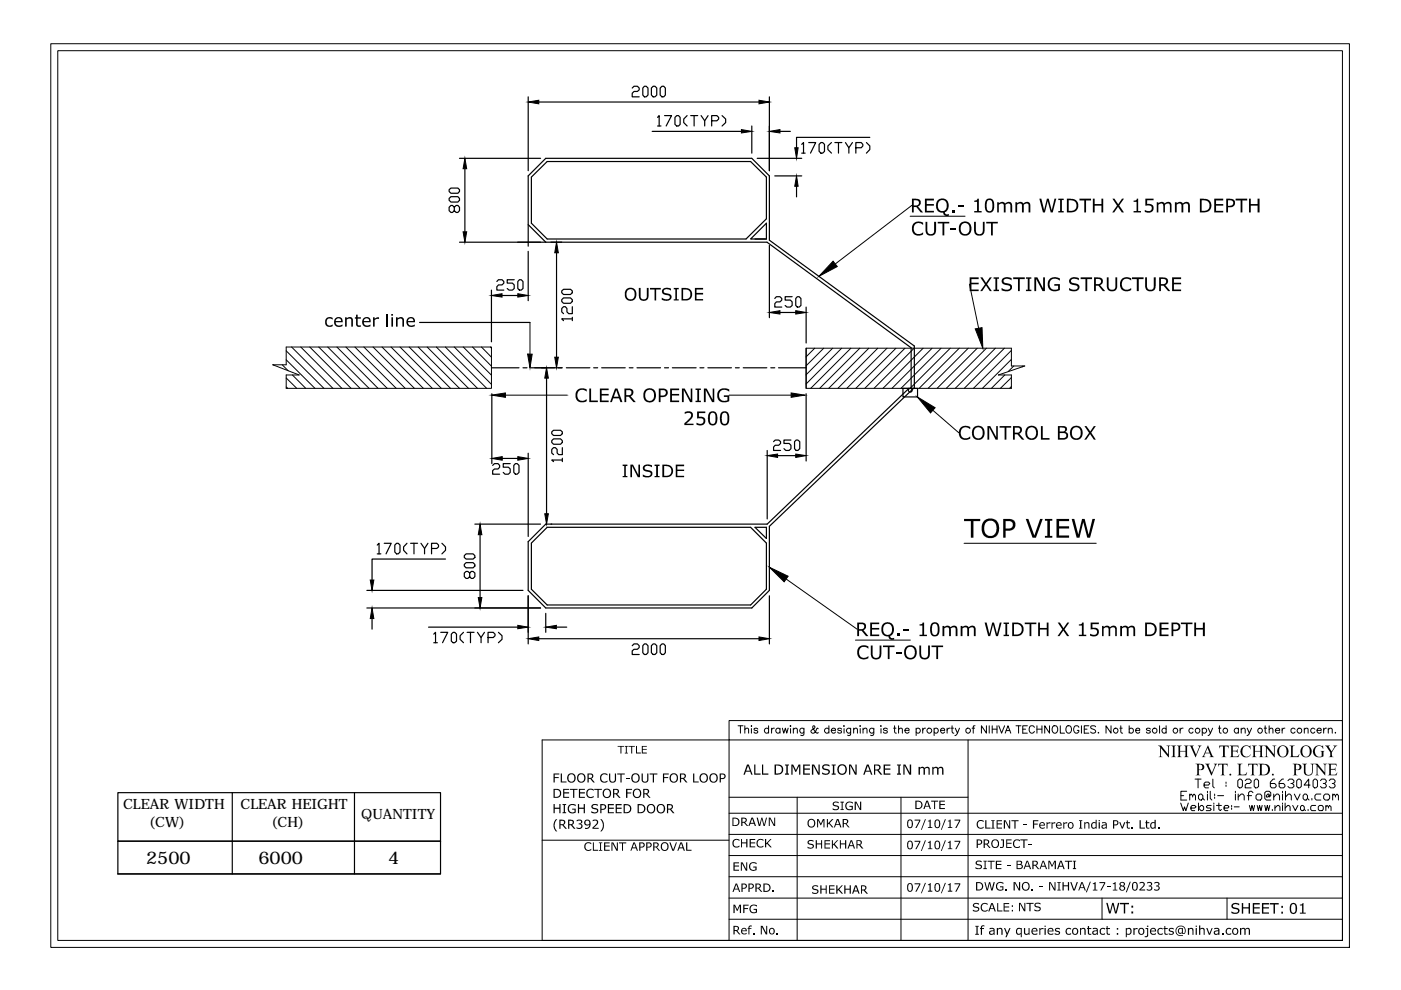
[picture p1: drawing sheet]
<svg xmlns="http://www.w3.org/2000/svg" width="297mm" height="210mm" viewBox="0 0 297 210" stroke-linecap="round" stroke-linejoin="round" font-family="sans-serif">
<defs><g id="words">
<g font-size="3.7">
<text x="31" y="183.2">2500</text>
<text x="54.8" y="183.2">6000</text>
<text x="82.3" y="183.2">4</text>
</g>
<g font-size="3">
<text x="26.1" y="171.6">CLEAR WIDTH</text>
<text x="51" y="171.6">CLEAR HEIGHT</text>
<text x="76.6" y="173.7">QUANTITY</text>
<text x="31.6" y="175.3">(CW)</text>
<text x="57.5" y="175.3">(CH)</text>
</g>
</g></defs>
<!-- layer: 0 -->
<g fill="none" stroke="#000" stroke-width=".25">
<path d="M134 18.7l.4-.4h.7l.4 .4v.4l-.4 .3h-.7l-.4 .4v.7h1.5M136.6 18.3h.4l.4 .4v1.5l-.4 .3h-.4l-.3-.3v-1.5zM138.1 18.7l.4-.4h.4l.3 .4v1.5l-.3 .3h-.4l-.4-.3zM140 18.7l.3-.4h.4l.4 .4v1.5l-.4 .3h-.4l-.3-.3zM97.4 33.6h17.2M98.6 35.8v13.3M112 20.5v15.7M112.7 37.5l3.3-3.3h43.1l3.4 3.3v8.9l-4.3 4.3h-42.2l-3.3-3.4zM114.2 21.6h46.7M138.3 27.9h18.9M139.4 24.9l.4-.4v2.2M139.4 26.7h.7"/>
<path d="M140.9 24.5h1.5l-1.2 2.2M143.1 24.9l.4-.4h.4l.3 .4v1.5l-.3 .3h-.4l-.4-.3zM145.7 24.5l-.7 .7v.8l.7 .7M146.4 24.5h1.5M147.2 24.5v2.2M148.6 24.5l.8 1.1v1.1M150.1 24.5l-.7 1.1M150.9 25.6h1.1l.4-.4v-.3l-.4-.4h-1.1v2.2M153.1 24.5l.8 .7v.8l-.8 .7M159.4 26.7v5.8M160.5 33.6h9.5M163.1 20.5v15.7"/>
<path d="M164.3 37.3h5.7M165.4 27.9h2.2M168.9 39.5v2.2M170 30.6l.4-.4v2.3M170 32.5h.7M171.5 30.2h1.4l-1.1 2.3M173.7 30.6l.3-.4h.4l.4 .4v1.5l-.4 .4h-.4l-.3-.4zM176.3 30.2l-.8 .7v.8l.8 .8M177 30.2h1.5M177.8 30.2v2.3M179.3 30.2l.7 1.1v1.2M180.7 30.2l-.7 1.1"/>
<path d="M181.5 31.3h1.1l.3-.4v-.3l-.3-.4h-1.1v2.3M183.7 30.2l.7 .7v.8l-.7 .8M184.4 29.1h-15.5v2.2M95.2 40.2l.4-.3h1.5l.3 .3v.4l-.3 .4h-1.5l-.4-.4zM95.6 41.7h1.5l.3 .4v.4l-.3 .3h-1.5l-.4-.3v-.4zM96.3 43.9l.4-.3h.4l.3 .3v.8l-.3 .3h-.4l-.4-.3v-.8l-.4-.3h-.3l-.4 .3v.8l.4 .3h.3l.4-.3M97.4 51.4h65.2l30.6 22.3v8.6M105.3 59.7l.4-.4h.7l.4 .4v.3l-.4 .4h-.7l-.4 .4v.7h1.5M109 59.3h-1.5v.7h1.1l.4 .4v.8l-.4 .3h-.7l-.4-.3M110.1 59.3h.4l.4 .4v1.5l-.4 .3h-.4l-.3-.3v-1.5zM112 52.2v-14.9l3.7-3.7h43.7l3.7 3.7v13.6l30.8 22.5v8.9M112 53.3v10.5"/>
<path d="M112 47.6l3.7 3.8M118 53.6v22.1M159.1 50.7l3.4-3.4v3.4zM160.1 50.7h2.4M163.1 52v15.4M89 68.4h23.4M104.2 78h5.8M104.2 61.5v11M106.4 62.7h3.4M110.9 78h.8M112.5 78h6.7M119.1 63.5l.4-.3h1.5l.3 .3v.4l-.3 .4h-1.5l-.4-.4z"/>
<path d="M119.1 61.7l.4-.4h1.5l.3 .4v.4l-.3 .3h-1.5l-.4-.3zM120.1 78h5M121.3 67.6h-2.2l.4 .4M121.3 65v1.5h-.7l-.4-.4v-.7l-.3-.4h-.4l-.4 .4v.7l.4 .4M121.3 67.3v.7M125.9 78h.8M127.6 78h5M133.4 78h.8M135.1 78h5M140.9 78h.8M142.6 78h5M148.4 78h.8"/>
<path d="M150.1 78h5M155.9 78h.8M157.6 78h5M163.4 78h.9M164.3 63.3l.3-.4h.8l.3 .4v.3l-.3 .4h-.8l-.3 .4v.7h1.4M165.1 78h5.8M165.4 66.3h3.3M168 62.9h-1.5v.7h1.1l.4 .4v.8l-.4 .3h-.8l-.3-.3M169.1 62.9h.3l.4 .4v1.5l-.4 .3h-.3l-.4-.3v-1.5zM170.9 65.1v7.6M170.9 73.8v8.5M104.3 83.5v14.8"/>
<path d="M104.5 98.7l.3-.4h.8l.3 .4v.4l-.3 .3h-.8l-.3 .4v.7h1.4M106.5 97.2h3.3M108.2 98.3h-1.5v.8h1.1l.4 .3v.8l-.4 .3h-.7l-.4-.3M109.3 98.3h.4l.3 .4v1.5l-.3 .3h-.4l-.4-.3v-1.5zM112 96.1v17.6M115.9 80.2v28.7M117 91.6l.4-.4h1.4l.4 .4v.3l-.4 .4h-1.4l-.4-.4zM117.4 93h1.4l.4 .4v.4l-.4 .4h-1.4l-.4-.4v-.4zM119.2 97.5h-2.2l.4 .4M119.2 94.9v1.5h-.7l-.4-.3v-.8l-.4-.4h-.3l-.4 .4v.8l.4 .3M119.2 97.2v.7M162.7 95.5v14.5"/>
<path d="M164 93.6l.4-.3h.7l.4 .3v.4l-.4 .4h-.7l-.4 .4v.7h1.5M164.9 96.6h3.8M167.7 93.3h-1.5v.7h1.1l.4 .4v.7l-.4 .4h-.7l-.4-.4M168.5 93.6l.3-.3h.4l.4 .3v1.5l-.4 .4h-.4l-.3-.4zM170.9 83.5v14.2M191.4 82.3h3.1v1.9h-3.1zM192.7 82.3l-30 28.8h-47l-3.7 3.8v10.3l3.7 3.7h43.7l3.7-3.7v-13.6l30.6-29.3M80 115.6l.4-.4v2.2M80 117.4h.7M81.5 115.2h1.4l-1.1 2.2M83.7 115.6l.4-.4h.3l.4 .4v1.5l-.4 .3h-.3l-.4-.3zM86.3 115.2l-.7 .8v.7l.7 .7"/>
<path d="M87.1 115.2h1.4M87.8 115.2v2.2M89.3 115.2l.7 1.1v1.1M90.7 115.2l-.7 1.1M91.5 116.3h1.1l.4-.3v-.4l-.4-.4h-1.1v2.2M93.7 115.2l.8 .8v.7l-.8 .7M94.5 118.5h-15.6v4.5M98.4 119.7l.4-.4h1.5l.4 .4v.3l-.4 .4h-1.5l-.4-.4zM98.4 117.8l.4-.4h1.5l.4 .4v.4l-.4 .3h-1.5l-.4-.3zM100.7 111.1h13.9M101.8 113.4v13.3M116 111.8h43.1l3.4 3.3v9.8l-3.4 3.4h-43.1l-3.3-3.4v-9.8z"/>
<path d="M160.1 111.8h2.4v2.4zM77.8 128.9h36.8M77.8 125.2h33.1M78.9 131.1v2.3M90.9 133h18.9M92 134.5l.3-.4v2.2M92 136.3h.7M93.4 134.1h1.5l-1.1 2.2M95.7 134.5l.4-.4h.3l.4 .4v1.4l-.4 .4h-.3l-.4-.4zM98.3 134.1l-.7 .7v.8l.7 .7M99 134.1h1.5M99.6 121.5l.3-.3h.4l.4 .3v.8l-.4 .3h-.4l-.3-.3v-.8l-.4-.3h-.4l-.4 .3v.8l.4 .3h.4l.4-.3"/>
<path d="M99.8 134.1v2.2M101.2 134.1l.8 1.1v1.1M102.7 134.1l-.7 1.1M103.5 135.2h1.1l.4-.4v-.3l-.4-.4h-1.1v2.2M105.7 134.1l.7 .7v.8l-.7 .7M112 126.3v10.2M114.2 135.4h46.7M115.7 130v4.1M118 133h2.2M134 136.9l.4-.4h.7l.4 .4v.4l-.4 .4h-.7l-.4 .3v.8h1.5M136.6 136.5h.4l.4 .4v1.5l-.4 .4h-.4l-.3-.4v-1.5zM138.1 136.9l.4-.4h.4l.3 .4v1.5l-.3 .4h-.4l-.4-.4z"/>
<path d="M140 136.9l.3-.4h.4l.4 .4v1.5l-.4 .4h-.4l-.3-.4zM163.1 126.3v10.2M25 168.1h68.4v10.3h-68.4zM49.2 168.1v17.2M75.2 168.1v17.2M93.4 178.4v6.9h-68.4M93.4 178.4h-68.4v6.9M25 185.3h68.4"/>
<circle cx="193" cy="82.7" r=".4"/>
</g>
<g fill="none" stroke="#000" stroke-width=".21">
<path d="M10.8 9.3h275.3v191.6h-275.3zM12.2 10.8h272.4v188.6h-272.4zM193 45.8h11.6M193.4 43.6l-16.3 12.4M57.9 77.3l.1 .1M59.8 77.3l1.3 1.3M60.7 73.6h43.5v8.7h-43.5v-2.8h2.7l-5.6-2.2h2.9zM60.7 76.3l6.1 6M60.7 74.4l8 7.9M61.8 73.6l8.8 8.7M62 79.5l2.8 2.8M63.8 73.6l8.7 8.7"/>
<path d="M65.7 73.6l8.7 8.7M67.6 73.6l8.7 8.7M69.5 73.6l8.7 8.7M71.4 73.6l8.8 8.7M73.3 73.6l8.8 8.7M75.2 73.6l8.8 8.7M77.1 73.6l8.8 8.7M79.1 73.6l8.8 8.7M81 73.6l8.8 8.7M82.9 73.6l8.8 8.7M84.8 73.6l8.8 8.7M86.8 73.6l8.7 8.7"/>
<path d="M88.7 73.6l8.7 8.7M90.6 73.6l8.7 8.7M92.5 73.6l8.7 8.7M94.4 73.6l8.8 8.7M96.3 73.6l7.9 7.9M98.2 73.6l6 5.9M100.2 73.6l4 4M102.1 73.6l2.1 2.1M104 73.6l.2 .2M112.4 68.4v6.7M170.9 73.8h43.5v3.8h2.9l-5.6 1.9h2.7v2.8h-43.5zM172.7 73.8l-1.8 1.8"/>
<path d="M174.6 73.8l-3.7 3.8M176.5 73.8l-5.6 5.7M178.4 73.8l-7.5 7.6M180.4 73.8l-8.5 8.5M182.3 73.8l-8.5 8.5M184.2 73.8l-8.5 8.5M186.1 73.8l-8.5 8.5M188.1 73.8l-8.6 8.5M190 73.8l-8.5 8.5M191.9 73.8l-8.5 8.5M193.8 73.8l-8.5 8.5M195.7 73.8l-8.5 8.5"/>
<path d="M197.6 73.8l-8.5 8.5M199.5 73.8l-8.5 8.5M201.5 73.8l-8.5 8.5M203.4 73.8l-8.5 8.5M205.3 73.8l-8.5 8.5M205.5 60.2l2 9.4M207.2 73.8l-8.5 8.5M209.1 73.8l-8.5 8.5M211 73.8l-8.5 8.5M213 73.8l-8.6 8.5M213 79.5l-2.8 2.8M214.4 74.3l-8 8"/>
<path d="M214.4 76.2l-6.1 6.1M214.9 77.6l-1.1 1.2M216.9 77.6l-.2 .2M60.7 82l.3 .3M60.7 80.1l2.2 2.2M107.2 83.8h13M154.6 83.8h13.1M197.8 87l5.5 4.7M214.4 80.1l-2.3 2.2M214.4 82l-.3 .3M204.4 115.2h28M166.7 122.8l15.1 10.6"/>
<path d="M181.4 135.7h11.6M154.6 152.8h130v4.1h-130zM156.5 153.9h1M157 153.9v1.5M157.9 154.7l.4-.3 .3 .1 .1 .9M157.9 153.9v1.5M159.3 153.9v.1zM159.3 154.5v.9M160.7 154.6a.4 .4 0 0 0-.5-.2 .4 .4 0 0 0-.3 .4l.6 .1 .2 .3a.44 .44 0 0 1-.4 .3 .44 .44 0 0 1-.4-.3M163 154.6a.49 .49 0 0 0-.8-.1 .49 .49 0 0 0 0 .8 .49 .49 0 0 0 .8-.1M163 153.9v1.5M163.6 154.4v1"/>
<path d="M164.2 154.4a.5 .5 0 0 0-.6 .5M165.4 154.6a.49 .49 0 0 0-.8-.1 .49 .49 0 0 0 0 .8 .49 .49 0 0 0 .8-.1M165.4 154.4v1M165.9 154.4l.3 1 .3-1 .3 1 .3-1M167.5 153.9h.2zM167.6 154.5v.9M168.2 154.7l.4-.3 .4 .1 .1 .9M168.2 154.4v1M170.4 154.4v1.4l-.2 .2-.4-.1M170.4 154.6a.49 .49 0 0 0-.7-.1 .49 .49 0 0 0 0 .8 .49 .49 0 0 0 .7-.1M173.5 154.5l-.1-.1-.2 .1-.2 .5a.56 .56 0 0 1-.5 .4 .56 .56 0 0 1-.6-.2l.1-.3 .8-.7-.1-.3h-.2l-.2 .2 .2 .6 .7 .7 .3-.1M175.7 154.6a.51 .51 0 0 0-.7-.1 .51 .51 0 0 0 0 .8 .51 .51 0 0 0 .7-.1"/>
<path d="M175.7 153.9v1.5M176.2 154.9h.9v-.4a.5 .5 0 0 0-.7 0 .5 .5 0 0 0 0 .8 .5 .5 0 0 0 .7-.1M178.4 154.6v-.1a.54 .54 0 0 0-.8 .1l.2 .3 .6 .1v.2a.44 .44 0 0 1-.4 .3 .44 .44 0 0 1-.4-.3M178.9 153.9h.1zM179 154.5v.9M180.4 154.4l-.1 1.4-.2 .2-.4-.1M180.4 154.6a.49 .49 0 0 0-.8-.1 .49 .49 0 0 0 0 .8 .49 .49 0 0 0 .8-.1M181 154.7l.3-.3 .4 .1 .1 .9M181 154.4v1M182.3 153.9h.2zM182.4 154.5v.9M183 154.7l.4-.3 .3 .1 .1 .9"/>
<path d="M183 154.4v1M185.3 154.4l-.1 1.4-.3 .2-.3-.1M185.3 154.6a.51 .51 0 0 0-.8-.1 .51 .51 0 0 0 0 .8 .51 .51 0 0 0 .8-.1M186.7 153.9h.2zM186.8 154.5v.9M188.1 154.6a.51 .51 0 0 0-.8 0l.1 .2 .7 .2v.2a.47 .47 0 0 1-.4 .3 .47 .47 0 0 1-.4-.3M189.5 154.4h.5M189.7 153.9v1.3l.1 .2h.2M190.5 154.7l.4-.3 .4 .1v.9M190.5 153.9v1.5M191.9 154.9h.9a.48 .48 0 0 0-.7-.5 .48 .48 0 0 0-.2 .8 .47 .47 0 0 0 .4 .3 .47 .47 0 0 0 .5-.3M194.2 154.6a.49 .49 0 0 1 .8-.1 .49 .49 0 0 1 0 .8 .49 .49 0 0 1-.8-.1"/>
<path d="M194.2 154.4v1.6M195.6 154.4v1M196.2 154.4l-.5 .2-.1 .3M198 154.6a.49 .49 0 0 1 .8-.1 .49 .49 0 0 1 0 .8 .49 .49 0 0 1-.8-.1M198 154.4v1.6M199.4 154.9h.9l-.1-.4a.49 .49 0 0 0-.7 .1 .49 .49 0 0 0 .1 .7 .49 .49 0 0 0 .7-.1M200.8 154.4v1M201.4 154.4l-.3 .1-.3 .4M201.6 154.4h.6M201.9 153.9v1.3v.2h.3M202.5 154.4l.5 1 .4-1M203 155.4l-.3 .5-.2 .1"/>
<path d="M205.2 156.9v42.5M206.1 154.4h.5M206.7 153.9h-.3l-.1 1.5M209.1 153.9v1.5l-1-1.5v1.5M209.7 153.9v1.5M210.4 153.9v1.5M210.4 154.6h1M211.4 153.9v1.5M211.8 153.9l.6 1.5 .6-1.5M213.1 155.4l.6-1.5 .6 1.5M213.3 154.9h.8M215.4 153.9h1.1"/>
<path d="M216 153.9v1.5M216.8 154.6h.6M217.8 153.9h-1v1.5h1M219.3 154.2a.57 .57 0 0 0-.7-.3 .57 .57 0 0 0-.4 .6v.4a.56 .56 0 0 0 .5 .6 .56 .56 0 0 0 .6-.4M219.9 154.6h1M219.9 153.9v1.5M220.9 153.9v1.5M222.5 153.9v1.5l-1-1.5v1.5M223.2 154.1l.2-.2a.8 .8 0 0 1 .9 .6 .8 .8 0 0 1-.5 .9 .84 .84 0 0 1-.7-.4 .84 .84 0 0 1 .1-.9zM224.8 153.9v1.5h.9M226.1 154.1l.2-.2a.8 .8 0 0 1 .9 .6 .8 .8 0 0 1-.4 .9 .84 .84 0 0 1-.8-.4 .84 .84 0 0 1 .1-.9zM228.7 154.2a.57 .57 0 0 0-.6-.3 .57 .57 0 0 0-.5 .6v.4a.56 .56 0 0 0 .5 .6 .56 .56 0 0 0 .6-.4v-.2h-.3"/>
<path d="M229.3 153.9v1.5M229.9 154.6h.6M230.9 153.9h-1v1.5h1M232.3 154.1l-.4-.2h-.5l-.2 .2 .2 .4 .8 .4 .1 .3a.65 .65 0 0 1-1.1 0M232.8 155.4h.2zM235.6 153.9v1.5l-1.1-1.5v1.5M237.4 154.4h.5M237.6 153.9v1.3l.1 .2h.3M239.4 154.6a.49 .49 0 0 1 .7-.1 .49 .49 0 0 1 0 .8 .49 .49 0 0 1-.7-.1M239.4 153.9v1.5M240.8 154.9h.9l-.1-.4a.5 .5 0 0 0-.7 0 .5 .5 0 0 0 0 .8 .5 .5 0 0 0 .8-.1M243.9 154.6a.51 .51 0 0 0-.9 0l.3 .3 .5 .1 .1 .2a.47 .47 0 0 1-.4 .3 .47 .47 0 0 1-.5-.3"/>
<path d="M245.8 153.9v1.5M247.2 154.6a.49 .49 0 0 0-.7-.1 .49 .49 0 0 0 0 .8 .49 .49 0 0 0 .7-.1M247.2 153.9v1.5M250.2 154.4v1M250.8 154.4l-.3 .1-.3 .4M253 154.6a.49 .49 0 0 0-.8-.1 .49 .49 0 0 0 0 .8 .49 .49 0 0 0 .8-.1M254.9 154.6a.51 .51 0 0 1 .8-.1 .51 .51 0 0 1 0 .8 .51 .51 0 0 1-.8-.1M254.9 154.4v1.6M256.2 154.4l.4 1 .5-1M256.6 155.4l-.5 .6M258.3 154.4h.5M258.5 153.9v1.3l.1 .2h.3"/>
<path d="M262.6 154.6a.49 .49 0 0 0-.8-.1 .49 .49 0 0 0 0 .8 .49 .49 0 0 0 .8-.1M262.6 154.4v1M263.2 154.7l.3-.3 .4 .1 .1 .9M263.2 154.4v1M264.4 154.4l.5 1 .5-1M264.9 155.4l-.1 .3-.4 .3M268 154.4h.5M268.2 153.9v1.3l.1 .2h.3M269.1 154.7l.3-.3 .4 .1 .1 .9M269.1 153.9v1.5M270.4 154.9h.9a.47 .47 0 0 0-.4-.5 .47 .47 0 0 0-.5 .5l.1 .3a.47 .47 0 0 0 .4 .3 .47 .47 0 0 0 .4-.3M271.8 154.4v1"/>
<path d="M272.4 154.4a.5 .5 0 0 0-.6 .5M274.6 154.6a.49 .49 0 0 0-.7-.1 .49 .49 0 0 0 0 .8 .49 .49 0 0 0 .7-.1M276.5 154.7l.4-.3 .4 .1v.9M276.5 154.4v1M278.8 154.6a.49 .49 0 0 0-.7-.1 .49 .49 0 0 0 0 .8 .49 .49 0 0 0 .7-.1M279.2 154.9h.9a.46 .46 0 0 0-.5-.5 .46 .46 0 0 0-.4 .6 .47 .47 0 0 0 .4 .5 .47 .47 0 0 0 .5-.3M280.6 154.4v1M281.2 154.4l-.5 .2-.1 .3M281.6 154.7l.4-.3 .4 .1 .1 .9M281.6 154.4v1M283.1 155.4h.1zM284.6 156.9v42.5"/>
<path d="M114.9 178.1h39.7M154.6 176.9h130M154.6 172.4h130M154.6 169h50.6M169 169v30.4M191 169v30.4M250.3 170.3l.6 1.6 .2-.8 .3 .8 .5-1.6M250.4 168.7h.6M251.6 167.8h-1.2v1.8h1.2M252.2 168.7l.3-.3 .4 .3v.3M252.2 168.4v1.2M252.5 171.3h.8l.3-.2-.3-.3h-.6l-.2 .3v.5l.2 .3h.6"/>
<path d="M252.9 168.7l.3-.3 .3 .3v.9M253.4 165.2h1.2M254 165.2v1.8M254.1 168.7l.3-.3h.3l.3 .3v.6l-.3 .3h-.3l-.3-.3zM254.1 171.3l.5-.5h.3l.3 .3v.5l-.3 .3h-.3zM254.1 170.3v1.6M255 169.3l.4 .3M255.3 166.5h.9l.3-.4-.3-.3h-.6l-.3 .3v.7l.3 .2h.6M256 167.8v.3M256 168.4v1.2M256.6 167.8v1.5l.3 .3M256.8 170.8h-.8l-.3 .3 .3 .2h.6l.2 .3-.2 .3h-.9"/>
<path d="M257.1 165.2v1.6l.3 .2M257.4 170.3v.2M257.4 170.8v1.1M257.5 168.4v.3M257.5 169v.3M257.9 170.8h1.1M258.2 168.7h1.2M258.4 170.3v1.3l.3 .3 .3-.3M259.5 171.3h.8l.3-.2-.3-.3h-.5l-.3 .3v.5l.3 .3h.5M259.9 165.8v.3M259.9 166.5v.3M261.1 170.8v.3"/>
<path d="M261.1 171.3v.3M261.7 171.1h1M261.9 167.8v.3M261.9 168.4v1.2M262.4 165.5l.4-.3h.3l.3 .3v1.3l-.3 .2h-.3l-.4-.2zM262.5 169l.7-.6h.3l.3 .3v.9M262.5 168.4v1.2M264 165.5l.3-.3h.6l.4 .3v.3l-.4 .3h-.6l-.3 .4v.5h1.3M264.4 168.7h1M264.9 170.8l.3 1.1 .2-1.1 .3 1.1 .3-1.1M265.7 168.1l-.3-.3h-.4l-.3 .3v1.5M266.2 165.2h.3l.3 .3v1.3l-.3 .2h-.3l-.3-.2v-1.3z"/>
<path d="M266.5 170.8l.3 1.1 .3-1.1 .2 1.1 .3-1.1M266.6 168.4h.6l.3 .3v.6l-.3 .3h-.6l-.3-.3v-.6zM268.2 170.8l.2 1.1 .3-1.1 .3 1.1 .2-1.1M269.1 168.7l-.3 .3h-.3v-.3l.3-.3h.3v.6l.3-.3v-.6l-.3-.3h-.6l-.3 .3v1.2l.3 .3h.9M269.8 171.6v.3M270.1 169l.6-.6h.3l.3 .3v.9M270.1 168.4v1.2M270.3 165.2h-.4l-.6 .6v1l.3 .2h.7l.3-.2v-.3l-.3-.4h-1M270.3 171.3l.6-.5h.2l.3 .3v.8M270.3 170.8v1.1M271.9 167.8v.3M271.9 168.4v1.2"/>
<path d="M271.9 170.3v.2M271.9 170.8v1.1M272.1 165.2h-.3l-.6 .6v1l.3 .2h.6l.3-.2v-.3l-.3-.4h-.9M272.5 171.3l.5-.5h.3l.2 .3v.8M272.5 170.3v1.6M272.6 169l.5-.6h.4l.3 .3v.9M272.6 167.8v1.8M273.1 165.5l.3-.3h.6l.3 .3v.3l-.3 .3h-.3M274 166.1l.3 .4v.3l-.3 .2h-.6l-.3-.2M274.1 170.8l.5 1.1 .6-1.1M274.4 168.4l.7 1.2 .5-1.2M274.9 165.5l.4-.3h.3l.3 .3v1.3l-.3 .2h-.3l-.4-.2z"/>
<path d="M276 170.8h.2l.3 .3v.5l-.3 .3h-.2l-.3-.3v-.5zM276.5 171.6l.3 .3M276.6 168.4h.3l.3 .3v.6l-.3 .3h-.3l-.3-.3v-.6zM277.2 169.3l.4 .3M277.3 171.6v.3M277.8 166.5h-1.3l1-1.3v1.8M278.1 169.3v.3M278.7 165.2h.3l.3 .3v1.3l-.3 .2h-.3l-.3-.2v-1.3zM278.9 170.8h-.8l-.2 .3v.5l.2 .3h.8M279.8 170.8h.5l.3 .3v.5l-.3 .3h-.5l-.3-.3v-.5zM280 165.5l.3-.3h.6l.3 .3v.3l-.3 .3h-.3M280 168.4h-.9l-.3 .3v.6l.3 .3h.9"/>
<path d="M280.6 168.7l.4-.3h.6l.3 .3v.6l-.3 .3h-.6l-.4-.3zM280.9 166.1l.3 .4v.3l-.3 .2h-.6l-.3-.2M281.1 171.1l.3-.3 .3 .3v.2M281.1 170.8v1.1M281.7 171.1l.2-.3 .3 .3v.8M281.8 165.5l.3-.3h.7l.3 .3v.3l-.3 .3h-.3M282.5 168.7l.3-.3 .3 .3v.3M282.5 168.4v1.2M282.8 166.1l.3 .4v.3l-.3 .2h-.7l-.3-.2M283.1 168.7l.4-.3 .3 .3v.9M154.6 185.9h130M154.6 181.4h130"/>
<path d="M154.6 199.4v-42.5h-39.7v42.5h169.7M154.6 190.4h130M154.6 194.9h130M233.7 190.4v4.5M260.2 190.4v4.5"/>
<circle cx="197" cy="154.9" r=".52"/>
<circle cx="205.2" cy="154.9" r=".52"/>
<circle cx="236.6" cy="154.9" r=".51"/>
<circle cx="244.8" cy="154.9" r=".52"/>
<circle cx="249.2" cy="154.9" r=".51"/>
<circle cx="253.9" cy="154.9" r=".51"/>
<circle cx="259.8" cy="154.9" r=".51"/>
<circle cx="267.2" cy="154.9" r=".51"/>
<circle cx="275.5" cy="154.9" r=".52"/>
</g>
<g fill="#000">
<path d="M193.7 47.4l.5-.4 .5-.1 1 .3v.5l-.6-.4-.8 .1-.4 .4-.2 .5 .1 .6 .3 .5 .4 .2h.5l.7-.4v.5l-.7 .3h-.6l-.8-.5-.2-.6v-.8zM196.1 42.1h1.9v.4h-1.5v.8h1.5v.3h-1.5v1.1h1.5v.3h-1.9zM196.2 47h.4l.1 2.2 .1 .3 .4 .2 .6-.1 .2-.3v-2.3h.5l-.1 2.2-.4 .6-1 .2-.6-.5zM198.8 47h2.5v.4h-1.1v2.5h-.4v-2.5h-1zM201.9 44.5h.4v.5h-.4zM201.6 48.5h1.1v.3h-1.1zM203.1 43.6h1.2v.3h-1.2zM206.6 42.5h.4l.2-.4h.3v2.6h.6v.3h-1.5v-.3h.6v-1.9h-.6zM206.5 47h.4v2.2l.2 .3 .4 .2 .5-.1 .3-.4 .1-2.2h.4l-.1 2.2-.4 .7-1 .1-.6-.5-.2-.6zM207.8 58.8h.5l.8 1.2 .8-1.2h.4l-1 1.4 1 1.5h-.4l-.8-1.2-.8 1.2h-.5l1-1.4zM209.1 47h2.5v.4h-1.1v2.5h-.4v-2.5h-1zM211.4 42.9h.4v.2l.6-.3 .5 .1a.48 .48 0 0 0 .7-.1h.5l.4 .3 .1 1.9h-.4v-1.5l-.3-.4-.7 .3v1.6h-.4l-.1-1.7-.4-.2-.5 .3v1.6h-.4z"/>
<path d="M214.8 58.8h2.5v.4h-1.1v2.5h-.4v-2.5h-1zM215.3 42.9h.4v.2l.5-.3 .6 .1a.24 .24 0 0 0 .2 .2 .24 .24 0 0 0 .2-.1l.7-.2 .4 .3 .2 1.9h-.4v-1.6l-.3-.3-.7 .3v1.6h-.4l-.1-1.7-.4-.2-.5 .2v1.7h-.4zM220.4 42.1h.4l.6 2.4 .6-2.4h.3l.7 2.5 .6-2.5h.4l-.8 2.9h-.4l-.7-2.4-.6 2.4h-.4zM224.4 42.1h1.1v.3h-.4v2.3h.4v.3h-1.1v-.3h.4v-2.3h-.4zM228.9 42.1h2.4v.4h-1v2.5h-.4v-2.5h-1zM229.1 58.8h2.4v.4h-1v2.5h-.4v-2.5h-1zM231.7 42.1h.4v1.2h1.4v-1.2h.4v2.9h-.4v-1.4h-1.4v1.4h-.4zM235.9 42.1h.4l.8 1.2 .8-1.2h.4l-1 1.5 1 1.4h-.5l-.8-1.1-.8 1.1h-.4l1-1.4zM240.3 42.5h.5l.2-.4h.3v2.6h.6v.3h-1.6v-.3h.7v-1.9h-.7zM240 58.8h2.5v.4h-1.1v2.5h-.4v-2.5h-1zM242.8 42.1h1.8v.4h-1.4v.8h.9l.5 .5-.1 .8-.4 .4-.9 .1-.5-.2v-.4l1.1 .2 .4-.4-.2-.6-.3-.1h-.9zM245.3 42.9h.3v.2l.4-.3h.6a.62 .62 0 0 0 .9 0h.5l.3 .4 .1 1.8h-.4v-1.4v-.3l-.3-.2-.7 .3v1.6h-.4v-1.4a.55 .55 0 0 0-.4-.5 .55 .55 0 0 0-.6 .3v1.6h-.3z"/>
<path d="M249.1 42.9h.4v.2l.5-.3 .5 .1a.32 .32 0 0 0 .3 .2 .32 .32 0 0 0 .3-.2l.6-.1 .5 .3 .1 1.9h-.4v-1.5l-.3-.4-.8 .3 .1 1.6h-.4v-1.5l-.3-.4-.7 .3v1.6h-.4zM257.4 42.1h1.9v.4h-1.5v.8h1.5v.3h-1.5v1.1h1.5v.3h-1.9zM262 42.1h2.4v.4h-1v2.5h-.4v-2.5h-1zM264.8 42.1h.4v1.2h1.4v-1.2h.5v2.9h-.5v-1.4h-1.4v1.4h-.4zM69.1 67.5l.6-.3 .8 .2v.4l-.4-.3h-.4l-.4 .5v.5l.2 .4 .4 .1 .6-.2v.4l-.9 .1-.5-.3-.2-1zM73.2 67.3h.3v.2l.5-.3h.4l.3 .3 .1 1.8h-.3v-1.5l-.4-.3-.6 .3v1.5h-.3zM75.5 66.7h.3v.6h.7v.3h-.7v.9a.43 .43 0 0 0 .2 .5 .43 .43 0 0 0 .5 0l-.1 .3h-.5l-.4-.3v-1.4h-.3v-.3h.3zM79.1 67.3h.3v.3l.6-.3h.4v.3h-.5l-.5 .3v1.4h-.3zM84 67.3h.3v.2l.5-.3 .7 .2 .2 .3v1.6h-.4v-1.5l-.4-.3-.6 .3v1.5h-.3zM135.4 61h.4l.1 2.1 .2 .3 .4 .1 .4-.1 .2-.2v-2.2h.4v1.9l-.4 .7-.8 .2-.4-.1-.3-.4zM137.8 61h2.3v.4h-1v2.3h-.3v-2.3h-1zM140.5 61.3l.4-.3h1l.4 .2v.4l-.6-.3-.7 .1a.44 .44 0 0 0-.3 .6 .44 .44 0 0 0 .7 .2l.9 .3 .1 .3-.1 .6-.9 .4-1.1-.3v-.4l.7 .4 .7-.1a.45 .45 0 0 0 .2-.6 .45 .45 0 0 0-.6-.2l-.9-.4-.1-.6z"/>
<path d="M142.8 61h1.1v.3h-.4v2.2h.4v.2h-1.1v-.2h.4v-2.2h-.4zM147.3 61h1.8v.4h-1.4v.7h1.4v.3h-1.4v1h1.4v.3h-1.8zM205.6 58.8h1.9v.4h-1.5v.7h1.5v.4h-1.5v1.1h1.5v.3h-1.9zM210.7 58.8h1.1v.3h-.4v2.3h.4v.3h-1.1v-.3h.3v-2.3h-.3zM212.5 59.1l.6-.3h.6l.8 .2v.4l-.6-.3h-.7a.47 .47 0 0 0-.4 .7 .47 .47 0 0 0 .7 .2l1 .5 .1 .6-.2 .3-.7 .4-1.3-.2v-.6l.8 .4h.6l.3-.2a.74 .74 0 0 0-1-.8l-.5-.2-.2-.3v-.4zM217.5 58.8h1.2v.3h-.4v2.3h.4v.3h-1.2v-.3h.4v-2.3h-.4zM219.3 58.8h.6l1.3 2.4v-2.4h.3v2.9h-.5l-1.3-2.6v2.6h-.4zM222.4 59.3l.3-.3 .7-.2 1.3 .2v.5l-.8-.4h-.7l-.5 .4-.2 .6 .2 .9 .6 .4 1-.1v-.7h-.8v-.4h1.2v1.3l-.8 .3h-.6l-.7-.3-.5-.9 .1-.9zM226.8 59.1l.8-.3 1.1 .2v.4l-.8-.3h-.5l-.3 .3a.77 .77 0 0 0 1 .7l.3 .1 .4 .3-.1 .8-.7 .5-1.3-.2v-.6l.8 .4 .8-.1a.52 .52 0 0 0 .1-.7 .52 .52 0 0 0-.7-.1l-.7-.2-.3-.4v-.5zM234.7 58.8h.3v2.1l.2 .4 .3 .1h.6l.3-.2 .1-.3v-2.1h.4v2.2l-.4 .6-1 .2-.5-.2-.2-.4zM237.8 59.1l.9-.3 1.1 .2v.5l-.7-.4-.8 .1-.3 .3-.2 .6 .1 .6 .2 .5 .5 .2h.5l.7-.4v.6l-1.2 .2-.8-.4-.3-.7v-1zM242.8 58.8h.4v2l.1 .4 .3 .2h.6l.3-.2 .1-2.4h.4v2.2l-.5 .7-.9 .1-.6-.5-.2-.5z"/>
<path d="M248.5 58.8h1.9v.4h-1.5v.7h1.5v.4h-1.5v1.1h1.5v.3h-1.9zM122.4 82.6l.7-.3h.7l.6 .3v.4l-.6-.3h-.8l-.5 .4-.1 .5v.6l.4 .6 .7 .2 .9-.4-.1 .5-.5 .2h-.7l-.8-.4-.3-.7v-.8zM124.9 82.4h.4v2.5h1.5v.4h-1.9zM127.2 82.4h1.8v.3h-1.4v.8h1.4v.4h-1.4v1h1.4v.4h-1.8zM142.1 82.4h1.9v.3h-1.5v.8h1.5v.4h-1.5v1h1.5v.4h-1.9zM144.6 82.4h.6l1.2 2.4v-2.4h.4v2.9h-.5l-1.3-2.6v2.6h-.4zM145.2 87.4l1.1-.2 .5 .3 .1 .8-.2 .3-1.2 1.2h1.5v.3h-1.9v-.4l.9-.7 .5-.8v-.4l-.2-.2-.6-.1-.5 .3zM147.5 82.4h1.1v.3h-.4v2.3h.4v.3h-1.1v-.3h.3v-2.3h-.3zM147.8 87.2h1.7v.4h-1.3v.7l1 .2 .3 .4v.6l-.1 .3-.5 .4h-.6l-.6-.2v-.4l.9 .3 .5-.3 .1-.3a.9 .9 0 0 0-1.4-.6zM149.2 82.4h.6l1.3 2.4v-2.4h.3v2.9h-.4l-1.4-2.6v2.6h-.4zM152.4 82.8l.8-.5h.8l.6 .3v.5l-.7-.4-.9 .1-.5 .7 .1 1 .4 .4 .4 .1 .8-.1v-.7h-.7v-.4h1.1v1.3l-.7 .2h-.7l-.7-.3-.4-.8v-.8zM203.6 90.7l.5-.3 .6-.1 1 .2v.5l-.8-.4-.8 .2-.4 .9 .1 .7 .4 .4 .8 .1 .7-.4v.5l-.7 .3h-.6l-.8-.5-.3-.7v-.7z"/>
<path d="M209.4 90.3h.5l1.3 2.4v-2.4h.4v2.9h-.5l-1.4-2.6v2.6h-.3zM211.9 90.3h2.5v.4h-1v2.5h-.4v-2.5h-1.1zM220.7 90.3h.4v2.6h1.4v.3h-1.8zM229.9 90.3h.4l.9 1.2 .7-1.2h.4l-.9 1.4 .9 1.5h-.4l-.8-1.2-.8 1.2h-.4l1-1.4zM132 98.5h1v.3h-.3v2.1h.3v.3h-1v-.3h.3v-2.1h-.3zM133.7 98.5h.5l1.2 2.2v-2.2h.3v2.7h-.5l-1.2-2.4v2.4h-.3zM136.5 98.7l.6-.2 1.1 .2v.4l-.8-.3-.5 .1a.45 .45 0 0 0-.1 .6 .45 .45 0 0 0 .5 .2l.6 .1 .4 .3-.1 .8-.6 .3-1.3-.2v-.4l.7 .3h.6l.3-.3a.76 .76 0 0 0-.9-.7l-.5-.1-.2-.3v-.4zM138.8 98.5h1v.3h-.3v2.1h.3v.3h-1v-.3h.3v-2.1h-.3zM143.3 98.5h1.7v.3h-1.4v.8h1.4v.3h-1.4v1h1.4v.3h-1.7zM204.4 110h3.4v.5h-1.4v3.5h-.6v-3.5h-1.4zM217.5 110h.5l1.3 3.5 1.2-3.5h.6l-1.5 4h-.7zM221.5 110h1.6v.4h-.5v3.2h.5v.4h-1.6v-.4h.6v-3.2h-.6z"/>
<path d="M224 110h2.7v.5h-2.1v1.1h2.1v.5h-2.1v1.4h2.1v.5h-2.7zM227.2 110h.6l.8 3.3 .8-3.3h.6l.8 3.4 .8-3.4h.6l-1.1 4h-.6l-.8-3.3-.8 3.3h-.6zM182 137.4l.3-.4 .6-.2h.6l.6 .3v.4l-.7-.3-.8 .1-.5 .8 .1 .7 .4 .6 .7 .1 .8-.4-.1 .5-1 .2-.6-.1-.4-.4-.2-.6v-.7zM184.5 132h1.9v.3h-1.5v.8h1.5v.4h-1.5v1h1.5v.4h-1.9zM184.6 136.9h.4v2l.2 .4 .3 .2 .6-.1 .3-.3 .1-2.2h.4v1.8l-.4 .9-.9 .2-.8-.4-.2-.5zM187.2 136.9h2.5v.3h-1.1v2.5h-.4v-2.5h-1zM190.3 134.3h.4v.6h-.4zM190 138.3h1.1v.4h-1.1zM191.5 133.4h1.2v.4h-1.2zM195 132.4l.4-.1 .2-.3h.3v2.6h.6v.3h-1.5v-.3h.6v-2h-.6zM194.9 136.9h.4v2.1l.3 .4 .2 .1 .6-.1 .3-.3 .1-2.2h.4l-.1 2.2-.4 .6-1.1 .1-.5-.4-.2-.7zM197.5 136.9h2.5v.3h-1.1v2.5h-.4v-2.5h-1z"/>
<path d="M199.8 132.7h.4v.3l.4-.3h.6a.45 .45 0 0 0 .8 0h.5l.4 .3 .1 1.9h-.4v-1.6l-.2-.3h-.4l-.4 .3v1.6h-.4v-1.6l-.1-.2-.5-.1-.4 .2v1.7h-.4zM203.7 132.7h.4v.3l.4-.3h.6a.29 .29 0 0 0 .3 .3 .29 .29 0 0 0 .3-.2l.5-.2 .6 .4 .1 1.9h-.4v-1.3a.51 .51 0 0 0-.5-.6 .51 .51 0 0 0-.5 .5v1.4h-.4v-1.5a.55 .55 0 0 0-.5-.4 .55 .55 0 0 0-.5 .3v1.6h-.4zM208.8 132h.4l.6 2.4 .6-2.4h.3l.7 2.4 .6-2.4h.4l-.8 2.9h-.4l-.7-2.4-.6 2.4h-.4zM212.8 132h1.1v.3h-.4v2.3h.4v.3h-1.1v-.3h.4v-2.3h-.4zM217.3 132h2.4v.3h-1v2.6h-.4v-2.6h-1zM220.1 132h.4v1.1h1.4v-1.1h.4v2.9h-.4v-1.4h-1.4v1.4h-.4zM224.3 132h.4l.8 1.2 .8-1.2h.4l-1 1.4 1 1.5h-.5l-.8-1.2-.8 1.2h-.4l1-1.5zM228.7 132.4l.5-.1 .2-.3h.4v2.6h.5v.3h-1.6v-.3h.7v-2h-.7zM231.2 132h1.8v.3h-1.4v.8h.9l.4 .5 .1 .6-.5 .6-.6 .2-.8-.2v-.4l.9 .2 .4-.1 .2-.3v-.4l-.3-.4-1.1 .1zM233.7 132.7h.3v.3l.7-.4 .4 .2a.42 .42 0 0 0 .7-.1h.6l.4 .4v1.8h-.4v-1.5a.52 .52 0 0 0-.5-.4 .52 .52 0 0 0-.5 .5v1.4h-.4v-1.4a.58 .58 0 0 0-.4-.5 .58 .58 0 0 0-.6 .3v1.6h-.3zM237.5 132.7h.4v.3l.7-.4 .6 .4 .5-.3h.6l.4 .6v1.6h-.4v-1.4a.51 .51 0 0 0-.5-.5 .51 .51 0 0 0-.5 .5v1.4h-.4v-1.5a.56 .56 0 0 0-.5-.4 .56 .56 0 0 0-.5 .3v1.6h-.4zM245.8 132h1.9v.3h-1.4v.8h1.4v.4h-1.4v1h1.4v.4h-1.9z"/>
<path d="M250.4 132h2.4v.3h-1v2.6h-.4v-2.6h-1zM253.2 132h.4v1.1h1.4v-1.1h.5v2.9h-.5v-1.4h-1.4v1.4h-.4zM131 158.2h1.3v.1h-.5v1.5h-.3v-1.5h-.5zM132.5 158.2h.6v.1h-.2v1.3h.2v.2h-.6v-.2h.2v-1.3h-.2zM133.2 158.2h1.4v.1h-.6v1.5h-.2v-1.5h-.6zM134.8 158.2h.3v1.4h.8v.2h-1.1zM136.1 158.2h1v.1h-.8v.5h.8v.2h-.8v.6h.8v.2h-1zM245.5 158.1h.7l1.5 1.8v-1.6l-.4-.2h.9l-.4 .2v2.3l-1.7-2v1.7l.4 .2h-.9l.4-.1v-2zM249.5 158.1h1l-.3 .2v.9h1.1v-.9l-.3-.2h1l-.3 .2v2l.3 .2h-1l.3-.2v-1h-1.1v1l.3 .2h-1l.4-.2v-2zM252.2 158.1h.9l-.2 .3 .7 1.6 .5-1.4a.32 .32 0 0 0 .1-.3 .32 .32 0 0 0-.2-.2l.7 .1-.3 .1-.9 2.3-1.1-2.3zM258.5 158.1h2v.6l-.3-.4-.5-.1v2.2l.3 .1h-1l.3-.1v-2.2l-.6 .1-.2 .4zM260.7 158.1h1.9l-.1 .5a.34 .34 0 0 0-.4-.4h-.7v1h.7l.3-.4v.9l-.3-.4h-.7v1l.8 .1 .6-.5-.2 .6h-1.9l.3-.2v-2z"/>
<path d="M263.4 158.4l.6-.4 .8 .2 .3-.2v.9l-.4-.6-.6-.1-.5 .3-.2 .6 .1 .7 .2 .4 .5 .2h.4l.5-.5-.3 .5-.9 .2-.7-.5-.2-.9zM265.4 158.1h1.1l-.4 .1v1h1.1v-.9l-.3-.2h1l-.3 .2v2l.3 .2h-1l.3-.2v-1h-1.1v1l.4 .2h-1.1l.3-.2v-2zM267.9 158.1h.7l1.5 1.8v-1.6l-.3-.2h.8l-.3 .2v2.3l-1.7-2v1.7l.3 .2h-.8l.3-.1v-2zM273.4 158.1h1.1l-.1 .1a.29 .29 0 0 0-.3 .1 .29 .29 0 0 0 0 .3v1.7l.9 .1 .5-.5-.2 .6h-1.9l.3-.1v-2.1zM278.7 158.5l.5-.4 .7-.1 .5 .2 .1-.2 .1 .8-.6-.6h-.5l-.3 .1-.4 .6v.6l.3 .7 .6 .3 .5-.2v-.9l-.3-.2h1l-.3 .1v1.1l-.5 .2h-.7l-.5-.2-.3-.3-.2-.7zM280.9 158.1h1.1l-.3 .3 .6 .9 .6-.9-.2-.3h.8l-.4 .3-.7 1.1v.9l.4 .1h-1.1l.3-.1v-.9l-.7-1.1zM117.8 173.7l.3 .1-.4 .5-.1 .8 .5 1.2h-.3l-.4-1v-.8zM117.4 164h1.2v.2h-1v.6h.9v.2h-.9v.9h-.2zM117.4 170.5h.2v.7h1v-.7h.2v1.9h-.2v-.9h-1v.9h-.2zM119.3 170.5h.7v.2h-.2v1.5h.2v.2h-.7v-.2h.2v-1.5h-.2zM118.9 164h.2v1.7h1v.2h-1.2zM119.4 167.3h1.3v.2h-1.1v.5h1.1v.2h-1.1v.8h1.1v.2h-1.3z"/>
<path d="M120.5 170.9l.5-.4 1.1 .1v.3l-.5-.2h-.6l-.4 .6 .1 .7 .6 .3 .5-.1v-.5h-.5v-.2h.8v.8l-.5 .2-.9-.2-.3-.6zM120.8 167.3h1.6v.2h-.6v1.7h-.3v-1.7h-.7zM122.3 173.9l.8-.1 .3 .2v.5l-.3 .2 .4 .2v.4l-.5 .5-.8-.2v-.2l.5 .2 .5-.2a.38 .38 0 0 0 0-.5 .38 .38 0 0 0-.5-.1v-.2l.3-.1a.33 .33 0 0 0 .1-.5 .33 .33 0 0 0-.5 0l-.3 .2zM122.7 167.3h1.3v.2h-1v.5h1v.2h-1v.8h1v.2h-1.3zM122.5 170.5h.3v.7h1v-.7h.2v1.9h-.2v-.9h-1v.9h-.3zM124.5 167.5l.5-.3 .9 .1v.4l-.5-.3h-.4l-.4 .6v.4l.3 .5 .5 .1 .5-.3-.1 .4-.8 .1-.5-.2-.2-.5zM125.4 170.7l.4-.2h.7l.3 .1v.3l-.7-.2a.35 .35 0 0 0-.4 .4 .35 .35 0 0 0 .5 .2l.6 .2v.5l-.1 .3-.4 .2-.9-.2v-.3l.6 .3 .5-.2a.37 .37 0 0 0 0-.5 .37 .37 0 0 0-.5 0l-.6-.4zM125.7 173.9l.8-.1 .3 .2-.1 .7-.8 .8h1v.2h-1.3v-.3l.8-.7 .1-.3a.48 .48 0 0 0-.3-.4 .48 .48 0 0 0-.5 .2zM126 167.3h1.6v.2h-.7v1.7h-.2v-1.7h-.7zM127.3 173.7l.3 .1 .4 .8v1l-.4 .7-.3-.1 .4-.5 .1-1zM127.4 164.3l.5-.3 .9 .1v.3l-.5-.2h-.4l-.4 .5v.5l.3 .5h.5l.5-.2-.1 .3-.8 .1-.5-.2-.2-.4zM128.9 170.5h1.2v.2h-1v.5h1v.3h-1v.7h1v.2h-1.2z"/>
<path d="M129.1 164h.3v1.3l.3 .4h.4l.2-.2 .1-1.5h.2v1.4l-.2 .4-.8 .1-.3-.2zM130.5 170.5h1.3v.2h-1v.5h1v.3h-1v.7h1v.2h-1.3zM130.9 164h1.6v.2h-.7v1.7h-.3v-1.7h-.6zM131.2 178.6h1.6v.2h-.7v1.6h-.2v-1.6h-.7zM132.7 165h.8v.2h-.8zM132.7 167.3h1.3v.2h-1v.5h.8v.2h-.8v1h-.3zM136 164h.3v1.4l.3 .3 .5-.1 .1-1.6h.3v1.5l-.4 .4h-.6l-.4-.3zM137.7 164h1.7v.2h-.7v1.7h-.3v-1.7h-.7zM140.6 164h1.2v.2h-1v.6h.9v.2h-.9v.9h-.2zM141.9 178.6h.3l.5 1.6 .6-1.6h.2l-.6 1.8h-.3zM147 164h.2v1.7h.9v.2h-1.1zM155.5 178.1l.6-.3 .7 .2v.3l-.7-.2h-.3l-.3 .4v.6l.2 .3 .7 .1 .4-.2-.1 .3-.8 .1-.4-.2-.2-.4z"/>
<path d="M157.1 177.9h.2v.7h.9v-.7h.3v1.8h-.3v-.9h-.9v.9h-.2zM158.9 177.9h1.2v.2h-.9v.5h.9v.2h-.9v.7h.9v.2h-1.2zM159.9 162.1h.3v1.9h1.1v.3h-1.4zM160.5 178.2l.7-.4 .7 .2v.3l-.5-.2h-.5l-.3 .5 .1 .5 .2 .3 .6 .1 .4-.2v.3l-.9 .1-.5-.3-.1-.5zM160.4 173.4h.3l.4 1.4 .3-1.4h.2l.4 1.5 .4-1.5h.2l-.4 1.7h-.3l-.4-1.4-.3 1.4h-.3zM161.6 162.1h.2v1.9h1.1v.3h-1.3zM162.2 177.9h.2v.9l.9-.9h.3l-.8 .8 .8 1h-.3l-.7-.8-.2 .2v.6h-.2zM163 173.4h.3l.8 1.4v-1.4h.3v1.7h-.3l-.9-1.5v1.5h-.2zM166.4 162.1h.9v.2h-.3v1.7h.3v.3h-.9v-.3h.3v-1.7h-.3zM167.8 162.1h.4l.6 1.2 .5-1.2h.4v2.2h-.3v-1.9l-.6 1.3h-.2l-.6-1.3v1.9h-.2zM170.3 162.1h1.4v.2h-1.1v.6h1.1v.3h-1.1v.8h1.1v.3h-1.4zM171.3 178.3l.4-.2h.5l.3 .1v.3l-.7-.2a.32 .32 0 0 0-.3 .4 .32 .32 0 0 0 .5 .2l.5 .3v.5l-.6 .3-.7-.2v-.3l.8 .2a.34 .34 0 0 0 .3-.4 .34 .34 0 0 0-.5-.2l-.5-.2z"/>
<path d="M172.1 162.1h.5l.9 1.7v-1.7h.3v2.2h-.3l-1.1-2v2h-.3zM172.9 178.1h.3v.7h.9v-.7h.2v1.8h-.2v-.9h-.9v.9h-.3zM173.2 173.7h.3l.5 .9 .5-.9h.3v1.7h-.2v-1.5l-.5 1.1h-.1l-.5-1.1v1.5h-.3zM174.4 162.3l.4-.2 1.1 .1v.3l-.5-.2h-.5a.38 .38 0 0 0-.2 .6 .38 .38 0 0 0 .5 .1l.7 .3v.7l-.8 .3-.8-.2v-.4l.7 .3 .5-.1a.43 .43 0 0 0 0-.5 .43 .43 0 0 0-.6-.1l-.6-.4zM174.8 178.1h1.2v.3h-1v.4h1v.2h-1v.7h1v.2h-1.2zM175.3 173.7h.2v.9l.9-.9h.3l-.8 .8 .8 .9h-.3l-.7-.8-.2 .2v.6h-.2zM176.3 162.1h.9v.2h-.3v1.7h.3v.3h-.9v-.3h.3v-1.7h-.3zM176.4 178.1h.2v1l.9-1h.2l-.7 .8 .8 1h-.3l-.7-.8-.2 .2v.6h-.2zM176.6 170.2l.7-.3 .5 .2v.2l-.7-.1a.31 .31 0 0 0-.3 .4 .31 .31 0 0 0 .5 .1l.5 .2 .1 .6-.5 .3-.9-.1v-.3l.5 .2 .4-.1a.26 .26 0 0 0 .2-.3 .26 .26 0 0 0-.3-.2l-.7-.2zM178.2 170h.7v.2h-.2v1.4h.2v.1h-.7v-.1h.2v-1.4h-.2zM178.1 178.1h.2v.7h.9v-.7h.2v1.8h-.2v-.9h-.9v.9h-.2zM179.4 170.3l.7-.4 .7 .2v.3l-.5-.3-.5 .1-.3 .4v.5l.4 .5 .7-.1v-.4h-.5v-.2h.7v.7l-.4 .2-.9-.1-.3-.6z"/>
<path d="M180 162.1h.4l1 1.7v-1.7h.2v2.2h-.3l-1-2v2h-.3zM181.2 170h.4l.7 1.5v-1.5h.3v1.7h-.3l-.8-1.5v1.5h-.3zM187.3 162.1h1.5v.2h-1.2v.6h1.2v.3h-1.2v.8h1.2v.3h-1.5zM190.2 162.1h.8v.2h-.2v1.7h.2v.3h-.8v-.3h.3v-1.7h-.3zM191.5 162.1h.5l.9 1.7v-1.7h.3v2.2h-.4l-1-2v2h-.3zM193.9 173.8h1.2l-.8 1.8h-.2l.8-1.6h-1zM193.9 178.3h1.2l-.8 1.7h-.2l.8-1.5h-1zM196.1 173.7h.2l-.9 2.2h-.1zM196.1 178.2h.2l-.9 2.2h-.1zM194.7 162.6h.3v.2l.7-.2 .3 .3 .5-.3 .5 .1 .1 .2v1.4h-.2v-1.2l-.2-.2-.6 .1v1.3h-.3v-1a.41 .41 0 0 0-.3-.5 .41 .41 0 0 0-.5 .2v1.3h-.3zM196.7 174l.6-.2v1.6h.4v.2h-1v-.2h.4v-1.2h-.4zM197.4 169.8h1.5v.2h-.6v1.5h-.3v-1.5h-.6z"/>
<path d="M197.7 162.6h.2v.2l.7-.2 .3 .3 .5-.3h.4l.2 .6v1.1h-.3v-1a.39 .39 0 0 0-.3-.5 .39 .39 0 0 0-.4 .4v1.1h-.3v-1a.41 .41 0 0 0-.3-.5 .41 .41 0 0 0-.5 .2v1.3h-.2zM199.2 169.8h1.1v.2h-.9v.5h.9v.2h-.9v.6h.9v.2h-1.1zM200.3 173.7h.2l-.8 2.2h-.2zM200.3 178.2h.2l-.8 2.2h-.2zM201 174l.6-.2v1.6h.3v.2h-.9v-.2h.3v-1.2h-.3zM202.4 173.8h1.2l-.8 1.8h-.3l.9-1.6h-1zM202.4 178.3h1.2l-.8 1.7h-.3l.9-1.5h-1zM207.2 174.2l.5-.3 .8 .1v.3l-.3-.2h-.5l-.4 .4v.5l.3 .4 .5 .1 .4-.2v.3l-.7 .1-.6-.3-.1-.4zM208.9 173.9h.2v1.6h.9v.2h-1.1zM210.2 173.9h.7v.2h-.2v1.4h.2v.2h-.7v-.2h.2v-1.4h-.2zM211.3 173.9h1.1v.2h-.9v.5h.9v.2h-.9v.7h.9v.2h-1.1zM212.2 178h.7v1.4l-.4 .4h-.4l-.1-.3 .1 .1a.31 .31 0 0 0 .4 0 .31 .31 0 0 0 .1-.4v-1h-.4z"/>
<path d="M212.8 173.9h.4l.8 1.4v-1.4h.2v1.8h-.3l-.8-1.6v1.6h-.3zM213.3 178h1.2v.2h-1v.5h1v.2h-1v.7h1v.2h-1.2zM214.4 173.9h1.6v.2h-.7v1.6h-.2v-1.6h-.7zM214.9 178.3l.5-.3 .9 .1v.3l-.4-.2h-.5l-.4 .4v.5l.2 .4 .5 .1 .6-.2v.3l-.9 .1-.4-.2-.2-.4zM217 174.8h.7v.2h-.7zM216.3 178h1.6v.2h-.7v1.6h-.2v-1.6h-.7zM218 178.9h.8v.2h-.8zM219 173.9h1.1v.2h-.8v.5h.7v.2h-.7v.9h-.3zM221.9 174.3h.2v.2l.4-.2 .2 .1v.2l-.6 .1v1h-.2zM222.9 174.3h.3v.2l.3-.2 .2 .1v.2l-.5 .1v1h-.3zM225.4 174.3h.3v.2l.3-.2 .3 .1v.2l-.6 .1v1h-.3zM228.8 173.9h.7v.2h-.3v1.4h.3v.2h-.7v-.2h.2v-1.4h-.2z"/>
<path d="M229.9 174.3h.2v.2l.4-.2 .4 .2 .1 1.2h-.2v-.9l-.3-.3-.4 .2v1h-.2zM237.3 174.3h.2l.4 1.1 .5-1.1h.2l-.5 1.4h-.3zM238.9 173.9h.2v.4h.5v.2h-.5v.6a.3 .3 0 0 0 .1 .4 .3 .3 0 0 0 .4 0v.2h-.3l-.4-.3v-.9h-.2zM240 175.3h.2v.4h-.2zM241.6 173.9h.3v1.6h.9v.2h-1.2zM243 173.9h.2v.4h.5v.2h-.5v.6a.31 .31 0 0 0 .1 .4 .31 .31 0 0 0 .4 0v.2h-.1a.45 .45 0 0 1-.6-.4v-.8h-.2zM245.5 175.3h.3v.4h-.3zM248.3 158.1h1.1l-.4 .2v2.1l.4 .1h-1.1l.4-.3v-1.8zM255.5 161.9h1l-.3 .3 .7 1.7 .7-1.7-.2-.3h.7l-.4 .4-.8 2.1-1.1-2.2zM258.3 161.9h2v.6l-.3-.4h-.6v2l.4 .3h-1l.3-.2v-2.1h-.6l-.3 .4zM262.3 161.9l1.1 .1a.34 .34 0 0 0-.4 .4v1.8h1l.3-.5-.1 .7h-1.9l.4-.2v-2.1zM264.6 161.9h2v.6l-.2-.4h-.6v2l.3 .3h-1l.3-.2v-2.1h-.5l-.3 .4z"/>
<path d="M276.1 161.9h1l-.3 .3v1.5l.1 .4 .4 .2h.5l.3-.4 .1-1.7-.4-.3h.9l-.3 .2v1.5l-.4 .7-.7 .2-.7-.3-.1-.4v-1.6zM278.7 161.9h.6l1.6 1.9v-1.6l-.4-.3h.9l-.3 .2-.1 .2v2.1l-1.7-1.9v1.7l.4 .2h-.9l.4-.2v-1.9zM281.5 161.9h1.9v.6l-.3-.4h-.9v.9h.7l.2-.3v.8l-.2-.3h-.7v1l.9 .1 .5-.5-.2 .6h-1.9l.3-.2v-2zM124 178.9l.6-.3 .8 .1v.3l-.5-.2h-.5l-.3 .4v.5l.3 .4 .5 .1 .5-.2v.3l-.8 .1-.5-.3-.2-.4zM125.7 178.6h.2v1.6h.9v.2h-1.1zM127 178.6h.7v.2h-.3v1.4h.3v.2h-.7v-.2h.2v-1.4h-.2zM128.1 178.6h1.2v.2h-1v.5h1v.2h-1v.7h1v.2h-1.2zM129.6 178.6h.4l.8 1.4v-1.4h.2v1.8h-.3l-.8-1.6v1.6h-.3zM145.5 178.6h.2v1.6h.9v.2h-1.1zM155.5 182.8h1.2v.2h-.9v.5h.9v.2h-.9v.7h.9v.2h-1.2zM155.5 191.8h.3l.5 1 .5-1h.3v1.8h-.2v-1.5l-.5 1h-.2l-.4-1v1.5h-.3zM157.1 182.8h.4l.7 1.5v-1.5h.2v1.8h-.3l-.8-1.6v1.6h-.2z"/>
<path d="M157.6 191.8h1.1v.2h-.9v.5h.8v.2h-.8v.9h-.2zM158.8 196.4l.5-.2 .1 .3a.3 .3 0 0 0-.4 0 .3 .3 0 0 0-.1 .3h.4v.1h-.4v1.2h-.2v-1.2h-.2v-.1h.2zM159.6 197.8h.3v.3h-.3zM159 183l.5-.2 .9 .2v.2l-.9-.2-.4 .5v.7l.5 .2h.6v-.5h-.5v-.2h.7v.8l-.8 .2-.7-.4-.1-.8zM159.1 192.1l.6-.3 .8 .1v.3l-.6-.2h-.4l-.4 .5 .1 .6 .4 .3 .6-.1v-.4h-.4v-.2h.7v.8l-.4 .1-.9-.1-.3-.6zM161.3 196.3h.4l.7 1.5v-1.5h.3v1.8h-.3l-.9-1.6v1.6h-.2zM163.8 188.8h.3v.3h-.3zM164.7 197.8h.3v.3h-.3zM172.2 188l.7-.3 .6 .1v.3l-.8-.2a.3 .3 0 0 0-.3 .4 .3 .3 0 0 0 .5 .2l.6 .2v.5l-.4 .3-.9-.1v-.3l.4 .2h.5a.33 .33 0 0 0 .2-.4 .33 .33 0 0 0-.5-.2l-.5-.2zM173.9 187.7h.3v.7h.9v-.7h.2v1.8h-.2v-.9h-.9v.9h-.3zM175.8 187.7h1.1v.2h-.9v.5h.9v.2h-.9v.7h.9v.2h-1.1zM177.3 187.7h.3v.9l.8-.9h.3l-.8 .9 .8 .9h-.3l-.7-.8-.1 .2v.6h-.3z"/>
<path d="M179 187.7h.3v.7h.8v-.7h.3v1.8h-.3v-.9h-.8v.9h-.3zM193.9 187.3h1.2l-.8 1.8h-.2l.8-1.6h-1zM196.1 187.2h.2l-.9 2.2h-.1zM196.7 178.5l.6-.2v1.6h.4v.1h-1v-.1h.4v-1.2h-.4zM196.7 187.5l.6-.3v1.6h.4v.3h-1v-.3h.4v-1.1h-.4zM200.3 187.2h.2l-.8 2.2h-.2zM201 178.5l.6-.2v1.6h.3v.1h-.9v-.1h.3v-1.2h-.3zM201 187.5l.6-.3v1.6h.3v.3h-.9v-.3h.3v-1.1h-.3zM202.4 187.3h1.2l-.8 1.8h-.3l.9-1.6h-1zM206.8 196.3h.7v.2h-.2v1.5h.2v.2h-.7v-.2h.2v-1.5h-.2zM206.3 191.7l.3-.2 .5-.1 .5 .2v.3l-.7-.3a.32 .32 0 0 0-.4 .5 .32 .32 0 0 0 .5 .1l.6 .3-.1 .6-.4 .2-.8-.1v-.3l.8 .2a.32 .32 0 0 0 .3-.4 .32 .32 0 0 0-.5-.2l-.6-.3zM206.9 182.7l.4-.2h.5l.3 .1v.2l-.6-.1a.33 .33 0 0 0-.4 .3 .33 .33 0 0 0 .5 .3l.6 .2-.1 .6-.3 .2-1-.2v-.2l.4 .2h.4a.29 .29 0 0 0 .4-.3 .29 .29 0 0 0-.4-.3l-.7-.3z"/>
<path d="M208 196.3l.6-.1 .1 .2a.35 .35 0 0 0-.4 0 .35 .35 0 0 0-.1 .4h.4v.2h-.4v1.2h-.2v-1.2h-.2v-.2h.2zM208.5 182.5h.7v.2h-.2v1.4h.2v.2h-.7v-.2h.3v-1.4h-.3zM208.1 191.7l.6-.3 .7 .2v.3l-.5-.3-.4 .1-.3 .5v.4l.2 .4 .6 .1 .4-.2v.3l-.8 .1-.6-.3-.1-.8zM209.4 182.5h1.5v.2h-.7v1.6h-.2v-1.6h-.6zM208.7 187h.2l.4 1.5 .4-1.5h.2l.4 1.5 .4-1.5h.2l-.4 1.8h-.3l-.4-1.5-.4 1.5h-.2zM211.1 182.5h1.2v.2h-.9v.5h.9v.2h-.9v.7h.9v.2h-1.2zM211.4 191.5h.2v1.5h.9v.3h-1.1zM211.3 196.8h.3v.1l.3-.2h.3l.3 .2 .1 1.3h-.3v-.9a.39 .39 0 0 0-.3-.4 .39 .39 0 0 0-.4 .2v1.1h-.3zM211.3 187.3l.6-.3 .8 .1v.4l-.4-.3-.6 .1-.3 .7 .3 .6h.6h.2v-.5h-.5v-.2h.7v.8l-.4 .1-.8-.1-.3-.5zM213.2 188.5h.3v.3h-.3zM212.8 191.5h1.2v.2h-1v.5h1v.2h-1v.6h1v.3h-1.2zM213.5 183.4h.7v.2h-.7z"/>
<path d="M212.9 196.8h.2l.4 1 .5-1h.3l-.9 1.9h-.2l.2-.6zM214.9 187h.4l.7 1.5v-1.5h.3v1.8h-.3l-.8-1.6v1.6h-.3zM216 191.4h.4l.8 1.5v-1.5h.2v1.8h-.3l-.8-1.6v1.6h-.3zM217.1 196.8h.3v.8a.38 .38 0 0 0 .2 .4 .38 .38 0 0 0 .5-.2v-1h.2v1.4h-.2l-.1-.2-.4 .2-.5-.2zM218.8 188.5h.2v.3h-.2zM217.6 191.4h1.5v.2h-.6v1.6h-.3v-1.6h-.6zM219.4 191.6l.4-.2h.5l.3 .1v.3l-.6-.2a.33 .33 0 0 0-.4 .3 .33 .33 0 0 0 .5 .3l.5 .2v.6l-.4 .2-.9-.1v-.3l.8 .2a.29 .29 0 0 0 .3-.3 .29 .29 0 0 0-.3-.3l-.5-.1a.49 .49 0 0 1-.2-.7zM220.4 187.9h.7v.2h-.7zM220.4 196.8h.2v.2l.3-.2h.3v.2h-.4l-.2 .2v1h-.2zM222.4 187h.4l.8 1.5v-1.5h.2v1.8h-.3l-.9-1.6v1.6h-.2zM222.3 182.5h.3l.5 1 .4-1h.4v1.8h-.3v-1.6l-.5 1.1h-.1l-.5-1.1v1.6h-.2zM223.7 196.9l.3-.2h.4l.3 .1v.3l-.4-.2a.24 .24 0 0 0-.4 .2 .25 .25 0 0 0 .4 .3l.4 .2v.4l-.3 .2-.8-.1v-.3l.7 .2a.2 .2 0 0 0 .2-.2 .2 .2 0 0 0-.3-.2l-.5-.2z"/>
<path d="M224.2 187h.7v.2h-.3v1.4h.3v.2h-.7v-.2h.2v-1.4h-.2zM225.3 187h.2v.7h.9v-.7h.3v1.8h-.3v-.9h-.9v.9h-.2zM226.1 196.9l.4-.2 .6 .1v.3l-.6-.2-.3 .4 .1 .6 .5 .1 .3-.2-.1 .3-.6 .1-.4-.3-.1-.5zM225.8 182.5h1.5v.2h-.6v1.6h-.3v-1.6h-.6zM227.5 182.5h.6v.2h-.2v1.4h.2v.2h-.6v-.2h.2v-1.4h-.2zM226.9 187h.3l.5 1.6 .6-1.6h.2l-.6 1.8h-.3zM229 196.8h.2v.1l.3-.2 .6 .2 .1 1.3h-.3v-.8a.37 .37 0 0 0-.2-.5 .37 .37 0 0 0-.5 .2v1.1h-.2zM231.1 186.9h.2l-.9 2.3h-.2zM230.6 196.3h.3v.5h.5v.2h-.5v.7a.28 .28 0 0 0 .1 .3 .28 .28 0 0 0 .4 0l-.1 .2h-.4l-.3-.2v-1h-.1v-.2h.1zM231.7 187.3l.6-.3v1.6h.4v.2h-1v-.2h.3v-1.1h-.3zM233.3 197l.2-.2 .5-.1 .3 .1v.3l-.4-.2a.54 .54 0 0 0-.5 .8 .54 .54 0 0 0 .9 .1l-.1 .4-.8-.1-.3-.4zM233.1 187h1.2l-.8 1.8h-.2l.8-1.6h-1z"/>
<path d="M234.6 196.3h.2v.5h.5v.2h-.5v.7a.3 .3 0 0 0 .2 .3 .3 .3 0 0 0 .3 0v.2h-.3a.35 .35 0 0 1-.3-.1 .35 .35 0 0 1-.1-.4v-.7h-.1v-.2h.1zM234.7 187.9h.7v.2h-.7zM235.9 187.3l.6-.3v1.6h.4v.2h-1v-.2h.4v-1.1h-.4zM234.5 191.4h.3l.5 1.9 .5-1.9h.3l.5 1.9 .4-1.9h.3l-.6 2.3h-.3l-.5-1.9-.4 1.9h-.4zM237.5 191.4h1.9v.3h-.8v2h-.3v-2h-.8zM239.5 186.9h.2l-.8 2.3h-.2zM240.3 196.8h.3v.2l.2-.2h.4v.2l-.6 .1v1.1h-.3zM241.6 187.1l.7-.1 .3 .2 .1 .5-.1 .2-.8 .7h1v.2h-1.2v-.2l.8-.9a.44 .44 0 0 0-.2-.5 .44 .44 0 0 0-.6 .2zM243.2 187.1l.7-.1 .3 .2 .1 .4-.4 .2 .4 .2v.5l-.4 .3-.8-.1v-.2l.7 .1 .3-.2a.34 .34 0 0 0-.4-.4h-.1v-.3a.33 .33 0 0 0 .4-.1 .33 .33 0 0 0-.2-.5 .33 .33 0 0 0-.4 .2l-.2 .1zM244.8 187.1l.7-.1 .3 .2v.3l-.3 .3 .3 .2 .1 .4-.5 .4-.7-.1v-.2l.7 .1 .2-.2a.33 .33 0 0 0 0-.4 .33 .33 0 0 0-.5 0v-.3a.33 .33 0 0 0 .4-.1 .33 .33 0 0 0-.1-.5 .33 .33 0 0 0-.4 .2l-.3 .1zM245.5 197l.3-.2 .5-.1 .2 .1v.3l-.4-.2a.54 .54 0 0 0-.5 .8 .54 .54 0 0 0 .9 .1l-.1 .4-.8-.1-.2-.4zM246.9 196.3h.2v.5h.5v.2h-.5v.6a.31 .31 0 0 0 .1 .4 .31 .31 0 0 0 .4 0l-.1 .2h-.2a.35 .35 0 0 1-.4-.1 .35 .35 0 0 1 0-.4v-.7h-.2v-.2h.2z"/>
<path d="M247.8 196.9l.4-.2h.4l.2 .1v.3l-.4-.2a.25 .25 0 0 0-.4 .3 .27 .27 0 0 0 .5 .2l.4 .3-.2 .4-.7 .1-.2-.1v-.3l.6 .2a.24 .24 0 0 0 .2-.3 .24 .24 0 0 0-.3-.1l-.3-.1a.38 .38 0 0 1-.2-.6zM251.9 196.8h.2v.1l.2-.1 .4-.1 .3 .2v1.3h-.2v-.9a.36 .36 0 0 0-.3-.4 .36 .36 0 0 0-.4 .2v1.1h-.2zM254.2 196.2h.3v.7l.4-.2a.45 .45 0 0 1 .5 .6v.9h-.2v-1.1a.39 .39 0 0 0-.7 0v1.1h-.3zM255.7 196.8h.3l.4 1.1 .5-1.1h.2l-.5 1.4h-.3zM259.1 197.8h.3v.4h-.3zM260 196.9l.4-.2 .6 .1v.3l-.6-.2-.3 .4 .2 .7h.4l.3-.2v.3l-.7 .1-.3-.2-.1-.3zM261.4 191.6l.7-.2 .6 .2v.3l-.7-.2-.5 .1a.34 .34 0 0 0 0 .4 .34 .34 0 0 0 .3 .2l.9 .3 .1 .3-.1 .4-.5 .4-1.1-.2v-.4l.6 .3h.5l.3-.2-.1-.4-.9-.2-.4-.3v-.5zM263.3 191.5h.3v.9h1.1v-.9h.3v2.2h-.3v-1.1h-1.1v1.1h-.3zM262.9 196.8h.3v.1l.3-.2h.3a.42 .42 0 0 0 .7 0h.2l.3 .3v1.2h-.2v-.8a.34 .34 0 0 0-.3-.5 .34 .34 0 0 0-.4 .4v.9h-.3v-1a.36 .36 0 0 0-.3-.3 .36 .36 0 0 0-.3 .2v1.1h-.3zM265.6 191.5h1.5v.3h-1.2v.6h1.2v.2h-1.2v.9h1.2v.2h-1.5zM267.6 191.5h1.4v.3h-1.1v.6h1.1v.2h-1.1v.9h1.1v.2h-1.4zM269.2 191.5h1.9v.3h-.8v1.9h-.3v-1.9h-.8z"/>
<path d="M275.6 191.8l.8-.3v2h.4v.2h-1.2v-.2h.5v-1.5h-.5z"/>
<path d="M193.4 42.1l1.2 .1 .4 .2 .2 .3v.5l-.2 .4-.4 .2 1.1 1.2h-.5l-.9-1.1h-.6v1.1h-.3zM193.7 42.5v1.1h.7l.3-.2 .1-.6-.2-.3z"/>
<path d="M198.8 42.5l.4-.3 .8-.1 .9 .5 .2 .7v.6l-.2 .6-.3 .3a.35 .35 0 0 0-.1 .5 .35 .35 0 0 0 .5 .1h.2l-.1 .4h-.5l-.5-.3a.38 .38 0 0 0-.2-.4 .38 .38 0 0 0-.4 0l-.5-.2-.5-.7v-1.1zM199.3 42.5l-.4 .6v1l.5 .6h.8l.3-.2 .2-.5-.1-1.1-.4-.4z"/>
<path d="M203.7 47.3l.5-.3 .6-.1 .5 .2 .4 .4 .3 .7v.6l-.5 .9-.6 .3h-.6l-.8-.6-.2-.5v-.9zM204.1 47.5l-.4 .7 .1 1 .6 .4 .7-.1 .4-.6-.1-1.2-.6-.4z"/>
<path d="M209.1 42.3l.9-.2 .5 .2 .2 .3 .1 1.5-.2 .6-.4 .3h-.8l-.5-.5-.1-1.3zM209.4 42.5l-.2 .8v1l.3 .4 .4 .1 .3-.2 .2-.3v-1.4l-.3-.4z"/>
<path d="M226.2 42.1l1.5 .1 .7 .5 .2 .4v.8l-.5 .9-.9 .2h-1zM226.6 42.5v2.2l1.1-.1 .5-.6-.1-1-.5-.5z"/>
<path d="M254.4 42.1l1.5 .1 .7 .5 .3 1.1-.2 .5-.4 .5-.6 .2h-1.3zM254.8 42.5v2.2l1.2-.2 .4-.6-.1-1-.5-.4z"/>
<path d="M260 42.1l1.2 .1 .4 .2 .2 .3v.6l-.3 .5-1.1 .1v1.1h-.4zM260.4 42.5v1.1l.9-.1 .2-.3-.2-.6z"/>
<path d="M71.1 67.4l.5-.2h.4l.4 .2 .3 .9h-1.5v.2l.2 .4 .4 .1 .8-.2v.4l-1 .1-.6-.4-.2-.9zM71.3 67.6l-.1 .5h1.1l-.1-.4-.2-.2z"/>
<path d="M77 67.6l.5-.4h.5l.5 .3 .1 .8h-1.5v.3l.2 .3 .5 .1 .7-.2v.4l-1 .1-.6-.4-.1-.7zM77.3 67.6l-.2 .5h1.2l-.1-.4-.2-.2z"/>
<path d="M82.9 66.6h.4v.3h-.4zM83 67.3h.3v2h-.3z"/>
<path d="M86.3 67.6l.6-.4h.5l.4 .2 .2 .9h-1.5v.2l.4 .5h.6l.4-.2v.4l-.7 .1-.8-.3-.2-.5zM86.7 67.6l-.2 .5h1.1l-.1-.5-.2-.1z"/>
<path d="M132.7 61.5l.7-.5 .8 .1 .5 .3 .2 .7v.6l-.4 .8-1 .3-.8-.5-.2-.5v-.8zM133.1 61.6l-.3 .6 .2 .9 .4 .4 .7-.1 .4-.7v-.9l-.7-.5z"/>
<path d="M144.5 61l1.3 .1 .8 .5 .1 1.1-.5 .8-.5 .2h-1.2zM144.8 61.4v2l1.2-.2 .4-.5-.2-.9-.4-.4z"/>
<path d="M232 58.8h1.2l.5 .4 .1 .8-.6 .5 1.1 1.2h-.5l-.9-1.1h-.6v1.1h-.3zM232.3 59.1v1.1h.7l.3-.1 .1-.6-.2-.3z"/>
<path d="M245.8 58.8h1.2l.5 .3 .1 .2v.6l-.5 .6 1 1.2h-.4l-1-1.1h-.6v1.1h-.3zM246.1 59.1v1.1l1-.1 .1-.5a.52 .52 0 0 0-.6-.5z"/>
<path d="M130.4 82.4h.5l1.1 2.9h-.5l-.3-.8h-1.2l-.3 .8h-.4zM130.7 82.7l-.6 1.4h1.1z"/>
<path d="M132.4 82.4h1.2l.6 .4 .1 .7-.6 .5 1.1 1.3h-.5l-1-1.2h-.5v1.2h-.4zM132.8 82.7v1.1l.8-.1 .3-.4a.5 .5 0 0 0-.7-.6z"/>
<path d="M136.8 82.6l.5-.3h.5l.7 .2 .4 .4 .2 1.2-.2 .6-.5 .5-1 .1-.8-.5-.2-.6v-.8zM137.2 82.8l-.4 .7 .1 1 .4 .4 .8 .1 .5-.6v-1.1l-.2-.4-.3-.2-.5-.1z"/>
<path d="M139.7 82.4l1.4 .1 .5 .6-.1 .5-.2 .3-.4 .3h-.8v1.1h-.4zM140.1 82.7v1.2l.9-.2 .2-.4-.2-.5z"/>
<path d="M140.4 98.5l1.3 .1 .7 .4 .3 .9-.1 .6-.4 .5-.6 .2h-1.2zM140.8 98.8v2.1l.9-.1 .6-.6v-.8l-.6-.5z"/>
<path d="M150.3 87.5l.5-.3h.6l.2 .1 .4 .5 .1 .7-.1 1-.5 .7h-.7l-.6-.6-.1-1zM150.7 87.7l-.2 .4 .1 1.4 .2 .3 .5 .1 .4-.6v-1.4l-.3-.4z"/>
<path d="M152.9 87.5l.3-.3h.7l.6 .5 .1 1.8-.2 .4-.4 .3h-.7l-.5-.5-.2-1.4zM153.3 87.6l-.3 .5 .1 1.4 .2 .3 .6 .1 .2-.2 .1-.5v-1.2l-.3-.5z"/>
<path d="M206.4 90.7l.9-.4h.5l.6 .4 .3 .6 .1 .7-.5 1-.6 .3h-.6l-.6-.3-.3-.5-.1-.7zM206.9 90.8l-.4 .7 .1 1 .5 .4 .8-.1 .4-.6-.1-1.2-.6-.4z"/>
<path d="M214.8 90.3h1.2l.5 .3 .1 .9-.5 .4 1.1 1.3h-.5l-1-1.1h-.5v1.1h-.4zM215.2 90.7v1l.9-.1 .2-.3-.2-.5z"/>
<path d="M217.6 90.8l.3-.3 .7-.2 .7 .1 .5 .4 .3 .6v.8l-.5 .8-.5 .3h-.7l-.7-.5-.3-.7v-.7zM218.1 90.8l-.3 .8 .1 .9 .6 .4 .7-.1 .3-.3 .2-.5-.2-1.1-.6-.3z"/>
<path d="M224.3 90.3h1.4l.5 .3v.6l-.3 .4 .5 .3 .1 .7-.4 .4-.4 .2h-1.4zM224.7 90.6v.9h.8l.3-.4a.5 .5 0 0 0-.7-.5zM224.7 91.8v1.1h.9l.4-.2 .1-.5-.3-.3z"/>
<path d="M227.2 90.7l.9-.4h.5l.6 .4 .3 .6v.7l-.4 1-.6 .3h-.6l-.6-.3-.3-.5-.2-.6 .1-.6zM227.6 90.8l-.3 .7 .1 1 .5 .4 .8-.1 .4-.6-.1-1.2-.6-.4z"/>
<path d="M208.7 110.4l.9-.5h.7l.7 .3 .5 .5 .3 .8v1.1l-.2 .7-.6 .6-.7 .2h-.7l-.6-.2-.6-.6-.3-.9v-.8l.2-.7zM209.1 110.7l-.4 1v.7l.2 .7 .7 .5h.7l.4-.1 .5-.7 .1-.7-.3-1.2-.7-.5h-.8z"/>
<path d="M212.7 110l1.9 .1 .5 .4 .2 .4-.1 .8-.4 .6-.7 .2h-.9v1.5h-.5zM213.2 110.5v1.6h.9l.4-.2 .2-.4-.1-.8-.4-.2z"/>
<path d="M181.8 132h1.1l.6 .3 .1 .8-.5 .5 1 1.3h-.5l-.9-1.2h-.6v1.2h-.3zM182.1 132.3v1.1h.7l.3-.2 .1-.5-.1-.3z"/>
<path d="M187.2 132.3l.5-.3 .6-.1 .6 .2 .4 .3 .2 .5v.8l-.4 .9a.38 .38 0 0 0-.3 .6 .38 .38 0 0 0 .7 .1h.1v.3h-.1h-.7l-.4-.3a.31 .31 0 0 0 0-.3 .31 .31 0 0 0-.4-.1l-.6-.2-.5-.7v-1zM187.6 132.5l-.3 .6 .1 1.1 .5 .4h.6l.6-.6v-1.1l-.2-.4-.4-.2-.4-.1z"/>
<path d="M192 137.2l.7-.4h.7l.7 .4 .2 .6 .1 .8-.3 .7-.2 .3-1.1 .2-.8-.4-.3-.7v-1zM192.5 137.3l-.4 .7 .1 .9 .4 .5h.8l.5-.5v-1.1l-.6-.6z"/>
<path d="M197.5 132.2l.8-.3 .5 .2 .3 .4 .1 1.7-.6 .7h-.8l-.5-.5-.1-1.4zM197.8 132.4l-.2 .7v1l.2 .4 .6 .1 .4-.4-.1-1.6-.3-.4z"/>
<path d="M214.6 132h1.4l.7 .5 .3 .6v.7l-.6 .9-.7 .2h-1.1zM215 132.3v2.2h.8l.4-.1 .4-.7-.1-.9-.5-.4z"/>
<path d="M242.8 132l1.6 .1 .6 .4 .3 1.1-.3 .6-.4 .5-.6 .2h-1.2zM243.2 132.3v2.2h.8l.5-.2 .3-.5-.1-1.1-.7-.4z"/>
<path d="M248.4 132h1.3l.5 .6v.7l-.3 .3-1.1 .2v1.1h-.4zM248.8 132.3v1.2l.9-.2 .2-.3-.1-.5-.3-.2z"/>
<path d="M256.1 158l1 2.3 .3 .2h-1l.3-.1-.2-.7h-1l-.2 .7 .3 .1h-.8l.4-.3zM256 158.6l-.4 1h.8z"/>
<path d="M270.7 159.3a1.3 1.3 0 0 1 2.6 0 1.3 1.3 0 0 1-2.6 0zM271.5 158.4l-.3 .6 .1 .9 .5 .5h.5l.3-.3 .2-.4-.1-1-.2-.4-.4-.1z"/>
<path d="M275.6 159.3a1.3 1.3 0 0 1 2.6 0 1.3 1.3 0 0 1-2.6 0zM276.4 158.4l-.3 .7 .1 .9 .4 .4h.5l.5-.5v-1.2l-.6-.5z"/>
<path d="M117.4 167.3h.9l.5 .2 .2 .4v.6l-.4 .5-.4 .2h-.8zM117.6 167.5v1.5l.9-.2 .2-.4-.1-.6-.4-.3z"/>
<path d="M118.6 173.8l1.1 .1 .2 .6-.4 .4 .7 .8h-.3l-.7-.7h-.4v.7h-.2zM118.8 174v.8l.7-.2 .1-.3-.1-.2z"/>
<path d="M120.5 164.2l.4-.2h.5l.5 .3 .2 .8-.4 .7-.8 .1-.5-.3-.2-.8zM120.8 164.3l-.3 .3 .1 .8 .3 .3h.5l.4-.5-.1-.7-.4-.3z"/>
<path d="M120.5 173.8h.8l.3 .2 .1 .5-.4 .4 .7 .8h-.3l-.7-.7h-.3v.7h-.2zM120.7 174v.8h.4l.3-.3a.33 .33 0 0 0 0-.4 .33 .33 0 0 0-.4-.1z"/>
<path d="M122.5 164.3l.5-.3h.5l.4 .2 .2 .5-.2 1-.4 .2h-.5l-.5-.2-.1-.4zM122.8 164.3l-.2 .4 .1 .7 .4 .3h.5l.3-.6-.1-.7-.4-.2z"/>
<path d="M124.1 173.9l.7-.1 .4 .4-.1 1.1-.5 .4h-.5v-.2h.5l.3-.5v-.1l-.5 .1-.4-.2-.2-.5zM124.1 174.4a.45 .45 0 0 0 .9 0 .45 .45 0 0 0-.9 0z"/>
<path d="M124.6 164h.8l.3 .2 .1 .5-.4 .4 .7 .8h-.3l-.6-.8h-.4v.8h-.2zM124.8 164.2v.7h.6l.1-.5-.2-.2z"/>
<path d="M127.3 170.5h.9l.3 .4-.1 .6-.4 .2h-.5v.7h-.2zM127.5 170.7v.8h.4l.3-.2-.1-.5z"/>
<path d="M128 167.5l.4-.3h.5l.5 .3 .2 1-.3 .5-.8 .2-.6-.4-.1-.9zM128.3 167.5l-.3 .5 .1 .6 .3 .4h.5l.4-.6v-.6l-.4-.4z"/>
<path d="M130 167.3h.9l.3 .2v.5l-.4 .3 .8 .9h-.4l-.6-.8h-.4v.8h-.2zM130.2 167.5v.7h.3a.36 .36 0 0 0 .5-.4 .36 .36 0 0 0-.5-.3z"/>
<path d="M132.2 170.5h1l.5 .4 .2 .6-.4 .8-.4 .1h-.9zM132.5 170.7v1.5l.7-.1 .4-.4-.1-.7-.4-.3z"/>
<path d="M134.1 164.2l.4-.2h.5l.5 .3 .2 .7-.4 .8-.8 .1-.4-.2-.3-.6zM134.4 164.3l-.3 .3 .1 .8 .3 .3h.5l.4-.5-.1-.7-.4-.3z"/>
<path d="M134.3 167.5l.5-.3h.5l.5 .3 .1 1-.2 .5-.4 .2-.8-.2-.3-.5zM134.7 167.5l-.3 .5 .1 .7 .4 .3h.4l.4-.6-.1-.7-.3-.3z"/>
<path d="M135.5 178.6h.9l.3 .4-.2 .6-.7 .1v.7h-.3zM135.8 178.8v.7h.5l.1-.6z"/>
<path d="M135.2 170.5l1.1 .1 .5 .4v.7l-.5 .6-1.1 .1zM135.4 170.7v1.5l.9-.1 .2-.4v-.6l-.5-.4z"/>
<path d="M136.4 167.3h.9l.3 .2v.5l-.4 .3 .7 .9h-.3l-.6-.8h-.4v.8h-.2zM136.6 167.5v.7h.3a.36 .36 0 0 0 .4-.4 .36 .36 0 0 0-.4-.3z"/>
<path d="M137 178.6h.9l.3 .4-.3 .6-.6 .1v.7h-.3zM137.3 178.8v.7h.5l.1-.6z"/>
<path d="M137.3 170.7l.5-.2h.5l.4 .3 .2 .3v.7l-.3 .5-.7 .2-.6-.4-.2-.9zM137.6 170.9l-.2 .5 .1 .5 .3 .3h.6l.3-.5-.2-.8-.3-.2z"/>
<path d="M139.5 170.6l.9-.1 .4 .2 .2 .9-.4 .7-.7 .2-.5-.3-.2-.8zM139.8 170.7l-.3 .5v.7l.3 .3h.6l.3-.5v-.7l-.4-.3z"/>
<path d="M140.2 178.9l.5-.3 .8 .1 .2 .5-.1 .9-.5 .3-.7-.1-.3-.6zM140.5 178.9l-.2 .3 .1 .8 .4 .2 .5-.1 .2-.3-.1-.9-.3-.1z"/>
<path d="M141.4 170.5h.9l.3 .2v.6l-.3 .3 .7 .8h-.3l-.7-.7h-.3v.7h-.3zM141.7 170.7v.8l.6-.2a.34 .34 0 0 0 .1-.4 .34 .34 0 0 0-.4-.2z"/>
<path d="M142.2 164.2l.4-.2h.5l.5 .3 .1 1-.3 .5-.8 .1-.4-.2-.2-.5zM142.5 164.3l-.2 .3v.8l.4 .3h.4l.3-.3v-.9l-.4-.3z"/>
<path d="M144.2 164h.8l.4 .3v.5l-.4 .3 .8 .8h-.4l-.6-.8h-.4v.8h-.2zM144.4 164.2v.7h.6l.1-.3a.33 .33 0 0 0 0-.3 .33 .33 0 0 0-.4-.1z"/>
<path d="M148.6 164.1l.9-.1 .5 .4 .1 .9-.4 .6h-.8l-.5-.3-.1-.9zM148.9 164.2l-.3 .4v.7l.4 .4h.5l.3-.5v-.7l-.3-.3z"/>
<path d="M150.6 164.2l.5-.2h.5l.4 .3 .2 .7-.4 .8-.7 .1-.5-.2-.2-.6zM150.9 164.3l-.2 .3v.8l.3 .3h.6l.3-.5v-.7l-.5-.3z"/>
<path d="M152.6 164h.9l.4 .4-.3 .7-.8 .1v.7h-.2zM152.8 164.2v.8l.7-.1 .1-.5-.3-.2z"/>
<path d="M155.3 173.4h.9l.4 .3 .2 .8-.4 .5-1.1 .1zM155.5 173.6v1.4l.7-.1 .3-.4-.1-.7-.4-.2z"/>
<path d="M157.2 173.4h.7l.4 .2v.5l-.3 .3 .6 .7h-.3l-.6-.6h-.3v.6h-.2zM157.4 173.6v.6h.4a.32 .32 0 0 0 .3-.4 .32 .32 0 0 0-.4-.2z"/>
<path d="M158.4 162.1h.4l.8 2.2h-.3l-.2-.7h-1l-.2 .7h-.3zM158.6 162.3l-.4 1.1h.8z"/>
<path d="M159.3 173.4h.4l.6 1.7h-.3l-.1-.4h-.8l-.2 .4h-.2zM159.5 173.6l-.4 .9h.7z"/>
<path d="M164.2 162.1h1l.7 .4 .1 .9-.3 .6-.4 .2-1.1 .1zM164.5 162.3v1.7l1-.1 .2-.5v-.7l-.5-.4z"/>
<path d="M171.4 173.8l.8-.2 .5 .3 .2 .8-.4 .6-.7 .2-.5-.4-.1-.9zM171.7 173.9l-.2 .3v.8l.3 .3 .5-.1 .3-.4v-.6l-.4-.4z"/>
<path d="M177.4 173.7h.4l.6 1.7h-.2l-.2-.5h-.8l-.2 .5h-.2zM177.6 173.9l-.3 .9h.6z"/>
<path d="M177.9 162.2l.3-.1h.6l.5 .3 .2 1-.1 .5-.4 .3-.8 .1-.5-.4-.2-.8zM178.1 162.4l-.2 .4v.8l.4 .4h.5l.4-.5v-.7l-.4-.5z"/>
<path d="M178.7 173.7l1 .1 .1 .5-.3 .4 .6 .7h-.3l-.5-.7h-.4v.7h-.2zM178.9 173.9v.6h.4a.32 .32 0 0 0 .3-.4 .32 .32 0 0 0-.4-.2z"/>
<path d="M180.4 178.1h.3l.6 1.8h-.3l-.1-.5h-.8l-.2 .5h-.2zM180.5 178.4l-.3 .8h.6z"/>
<path d="M181.6 178.1h.8l.3 .3v.4l-.3 .3 .7 .8h-.4l-.6-.7h-.3v.7h-.2zM181.8 178.3v.7h.5l.2-.2a.34 .34 0 0 0-.4-.5z"/>
<path d="M183.8 162.1h.4l.8 2.2h-.3l-.2-.7h-1l-.2 .7h-.3zM184 162.3l-.4 1.1h.8z"/>
<path d="M185.3 162.1h.9l.5 .3v.5l-.4 .4 .8 1h-.4l-.7-.9h-.4v.9h-.3zM185.6 162.3v.9l.6-.1 .2-.2-.1-.5z"/>
<path d="M192.5 173.9l.1-.1 .5-.1 .4 .4v1l-.4 .5-.5-.1-.2-.3-.1-1zM192.7 174l-.2 .5 .1 .5a.39 .39 0 0 0 .5 .4 .39 .39 0 0 0 .2-.6v-.6a.33 .33 0 0 0-.2-.3 .33 .33 0 0 0-.4 .1z"/>
<path d="M192.5 178.4l.6-.2 .3 .3 .2 .9-.3 .6-.5 .1-.4-.3-.1-1.1zM192.7 178.5l-.2 .9 .3 .4a.56 .56 0 0 0 .5-.2 .56 .56 0 0 0 0-.6l-.2-.5z"/>
<path d="M194.1 169.8h.9l.5 .3 .1 .9-.4 .4-1.1 .1zM194.3 170v1.3l.8-.1 .2-.4-.1-.6-.4-.2z"/>
<path d="M196.4 169.8h.3l.7 1.7h-.3l-.2-.5h-.7l-.2 .5h-.2zM196.6 170l-.4 .9h.7z"/>
<path d="M198.3 173.9l.1-.1 .5-.1 .4 .4v1l-.4 .5-.5-.1-.2-.3-.1-.6zM198.5 174l-.2 1 .3 .4h.3l.2-.2v-1a.33 .33 0 0 0-.6-.2z"/>
<path d="M198.3 178.4l.6-.2 .3 .3 .2 .8-.3 .7-.5 .1-.4-.3-.1-.7zM198.5 178.5l-.2 1 .3 .4h.3l.2-.2v-.9a.36 .36 0 0 0-.2-.3 .36 .36 0 0 0-.4 0z"/>
<path d="M207.1 178l.9 .1 .3 .3v.3l-.3 .3-.7 .1v.7h-.2zM207.3 178.2v.7h.4l.3-.2a.35 .35 0 0 0-.1-.4 .35 .35 0 0 0-.3-.1z"/>
<path d="M208.5 178h.9l.3 .2v.5l-.3 .3 .6 .8h-.3l-.6-.7h-.3v.7h-.3zM208.8 178.2v.7h.5l.1-.2a.34 .34 0 0 0 0-.4 .34 .34 0 0 0-.3-.1z"/>
<path d="M210.4 178.1l.3-.1h.6l.4 .3 .1 .9-.3 .5-.8 .1-.4-.3-.1-.8zM210.6 178.3l-.2 .4 .1 .5 .2 .4h.5l.4-.4v-.6l-.4-.4z"/>
<path d="M220.4 174.5l.5-.2 .5 .1 .1 .6h-.9v.3l.3 .2 .6-.2v.3l-.6 .1-.5-.2-.1-.3zM220.7 174.6l-.1 .3h.7l-.2-.4z"/>
<path d="M224 174.5l.5-.2 .4 .1 .2 .6h-1v.3l.3 .2 .7-.2-.1 .3-.5 .1-.5-.2-.1-.3zM224.2 174.6l-.1 .3h.8l-.2-.4z"/>
<path d="M226.5 174.5l.4-.2 .6 .2 .1 .6-.3 .5-.4 .1-.4-.2-.1-.4zM226.8 174.6l-.1 .7a.46 .46 0 0 0 .7 0 .46 .46 0 0 0-.1-.7z"/>
<path d="M231.4 174.6l.5-.3 .4 .1v-.6h.2v1.9h-.2v-.1l-.3 .1-.5-.1-.2-.4zM231.7 174.6l-.1 .6a.39 .39 0 0 0 .3 .3 .39 .39 0 0 0 .4-.2v-.7z"/>
<path d="M232.9 173.9h.3v.2h-.3zM232.9 174.3h.3v1.4h-.3z"/>
<path d="M233.7 174.4h.8l.2 1.3-.3-.1-.5 .1-.3-.2v-.5l.6-.2a.19 .19 0 0 0 .2-.2 .19 .19 0 0 0-.3-.1l-.4 .1zM233.9 175l-.1 .1a.29 .29 0 0 0 .1 .4 .29 .29 0 0 0 .4-.1l.2-.4z"/>
<path d="M236 173.9h.7l.4 .3v.5l-.2 .2-.7 .1v.7h-.2zM236.2 174.1v.7h.4a.35 .35 0 0 0 .3-.4 .35 .35 0 0 0-.5-.3z"/>
<path d="M243.9 174.6l.5-.3 .4 .1v-.6h.2v1.9h-.2v-.1l-.3 .1-.4-.1-.2-.3zM244.3 174.5l-.2 .3v.5l.4 .2 .3-.1v-.8z"/>
<path d="M253.5 161.9l1.3 .1 .5 .4v.5l-.2 .3h-.9v1l.3 .2h-1l.3-.3v-1.8zM254.2 162.1v1.1h.3l.4-.3v-.5l-.2-.3z"/>
<path d="M266.8 161.9l1.5 .1 .5 .1 .5 .8v.5l-.3 .5-.8 .5h-1.4l.3-.2v-2.1zM267.5 162.1v2.1l.6 .1 .6-.6 .1-.9-.4-.6z"/>
<path d="M274.1 161.9l1.3 .1 .5 .3v.5l-.3 .4h-.8v1l.3 .2h-1l.3-.2v-2.1zM274.8 162.1v1.1l.5-.1 .2-.3v-.5l-.3-.2z"/>
<path d="M134.3 178.6h.3l.7 1.8h-.3l-.2-.5h-.8l-.1 .5h-.2zM134.5 178.8l-.4 .9h.7z"/>
<path d="M138.5 178.6h.8l.3 .3v.4l-.3 .3 .7 .8h-.3l-.6-.7h-.4v.7h-.2zM138.7 178.8v.7h.5l.2-.2a.32 .32 0 0 0 0-.4 .32 .32 0 0 0-.4-.1z"/>
<path d="M144.2 178.6h.4l.6 1.8h-.2l-.2-.5h-.8l-.2 .5h-.2zM144.4 178.8l-.3 .9h.6z"/>
<path d="M156 187.3h.3l.6 1.8h-.2l-.2-.5h-.8l-.2 .5h-.2zM156.1 187.5l-.3 .9h.6z"/>
<path d="M155.5 196.3h.9l.2 .3v.5l-.3 .2 .7 .8h-.3l-.6-.7h-.3v.7h-.3zM155.8 196.5v.7h.4l.2-.2a.34 .34 0 0 0 0-.3 .34 .34 0 0 0-.3-.2z"/>
<path d="M157.3 196.9l.6-.2 .4 .2v.5l-1 .1 .4 .5 .6-.2v.2l-.7 .1-.4-.2-.1-.6zM157.5 197l-.2 .3h.8l-.2-.4z"/>
<path d="M157.2 187.3l.8 .1 .4 .4-.3 .5-.6 .1v.7h-.3zM157.5 187.5v.8l.2-.1a.35 .35 0 0 0 .4-.4 .35 .35 0 0 0-.4-.3z"/>
<path d="M158.7 187.3l.8 .1 .4 .4-.3 .5-.7 .1v.7h-.2zM158.9 187.5v.8l.4-.1a.35 .35 0 0 0 .3-.4 .35 .35 0 0 0-.5-.3z"/>
<path d="M160.2 187.3h.7l.4 .3v.4l-.3 .3 .6 .8h-.3l-.6-.7h-.3v.7h-.2zM160.4 187.5v.7l.6-.1a.31 .31 0 0 0 .1-.4 .31 .31 0 0 0-.4-.2z"/>
<path d="M161.9 187.3h.8l.6 .4 .1 .7-.3 .5-.4 .2h-.8zM162.1 187.5v1.4l.8-.1 .2-.4-.1-.7-.4-.2z"/>
<path d="M163.1 197l.4-.3 .6 .2 .2 .7-.3 .5h-.6l-.2-.1-.2-.3zM163.4 197l-.1 .3v.5l.5 .2 .2-.3v-.6l-.2-.2z"/>
<path d="M181.3 187.7h.3l.7 1.8h-.3l-.2-.5h-.7l-.2 .5h-.2zM181.5 187.9l-.3 .9h.6z"/>
<path d="M182.6 187.7h.6l.4 .2 .1 .5-.3 .3 .6 .8h-.3l-.6-.7h-.3v.7h-.2zM182.8 187.9v.7l.6-.1a.34 .34 0 0 0 0-.4 .34 .34 0 0 0-.3-.2z"/>
<path d="M192.5 187.4l.6-.2 .4 .4v1l-.3 .5h-.5l-.3-.4-.1-1zM192.8 187.5l-.3 .4 .1 .7a.4 .4 0 0 0 .5 .2 .4 .4 0 0 0 .2-.5v-.5a.4 .4 0 0 0-.5-.3z"/>
<path d="M198.3 187.4l.6-.2 .4 .4v1l-.3 .5h-.5l-.3-.4-.1-.6zM198.6 187.5l-.2 .2-.1 .8 .2 .3 .4 .1 .2-.2v-.9l-.1-.3z"/>
<path d="M206.9 187h.8l.6 .4 .1 .8-.3 .5-1.2 .1zM207.2 187.2v1.4h.5l.5-.4v-.6l-.4-.3z"/>
<path d="M209.8 196.8l.7-.1 .3 .2 .1 1.3h-.2l-.1-.2-.4 .2-.5-.2v-.4l.5-.3a.22 .22 0 0 0 .4 0 .22 .22 0 0 0-.1-.4l-.7 .1zM210 197.5v.1a.34 .34 0 0 0 .2 .4 .34 .34 0 0 0 .5-.2v-.4z"/>
<path d="M210.2 191.5h.3l.6 1.8h-.2l-.2-.6h-.8l-.1 .6h-.3zM210.3 191.7l-.3 .9h.6z"/>
<path d="M214.5 191.9h.3v.4h-.3zM214.5 192.9h.3v.4h-.3z"/>
<path d="M215.6 196.9l1-.1v1.9h-.2v-.7l-.3 .2-.6-.2-.1-.8zM215.8 197l-.1 .6a.41 .41 0 0 0 .2 .4 .41 .41 0 0 0 .5-.2v-.8z"/>
<path d="M215.5 182.5h.9l.3 .2v.3l-.2 .3h.2l.2 .4-.2 .5-1.2 .1zM215.7 182.7v.5h.4a.3 .3 0 0 0 .4-.3 .3 .3 0 0 0-.5-.2zM215.7 183.4v.7l.8-.2a.35 .35 0 0 0 .1-.4 .35 .35 0 0 0-.5-.1z"/>
<path d="M216.8 187.2l.5-.2h.5l.3 .2 .2 .8-.3 .7-.7 .1-.5-.2-.2-.6zM217.2 187.2l-.3 .4v.7l.3 .3h.6l.2-.3v-.7l-.4-.4z"/>
<path d="M217.6 182.5h.3l.7 1.8h-.2l-.2-.5h-.8l-.2 .5h-.2zM217.8 182.7l-.3 .9h.6z"/>
<path d="M218.9 196.9l.3-.2 .7 .2 .1 .6h-1.1v.2l.3 .3 .7-.2v.3l-.7 .1-.4-.2-.1-.6zM219.1 197l-.2 .3h.8l-.1-.4z"/>
<path d="M218.9 182.5h.8l.3 .2v.5l-.3 .3 .7 .8h-.3l-.6-.7h-.4v.7h-.2zM219.1 182.7v.6h.6l.1-.5z"/>
<path d="M221.5 196.3h.2v.2h-.2zM221.5 196.8h.2v1.4h-.2z"/>
<path d="M221 182.5h.3l.7 1.8h-.2l-.2-.5h-.8l-.2 .5h-.2zM221.2 182.7l-.3 .9h.6z"/>
<path d="M222.3 196.9l.3-.2 .6 .2 .2 .6h-1.1v.1l.3 .4h.5l.2-.2v.3l-.7 .1-.4-.2-.1-.8zM222.5 197l-.2 .3h.9a.43 .43 0 0 0-.7-.3z"/>
<path d="M224.8 182.5h.3l.6 1.8h-.2l-.2-.5h-.7l-.2 .5h-.3zM224.9 182.7l-.3 .9h.6z"/>
<path d="M227.4 197l.4-.3h.3l.4 .3 .1 .6-.2 .5-.5 .1-.5-.2zM227.7 197l-.1 .2v.5a.47 .47 0 0 0 .7 .2 .47 .47 0 0 0 0-.8l-.2-.2z"/>
<path d="M229.2 187h.3l.7 1.8h-.2l-.2-.5h-.8l-.2 .5h-.2zM229.4 187.2l-.3 .9h.6z"/>
<path d="M231.7 196.8l.7-.1 .3 .2 .1 1.3h-.2l-.1-.2-.5 .2-.4-.2 .1-.6 .5-.1a.19 .19 0 0 0 .3 0 .19 .19 0 0 0-.1-.3h-.7zM231.9 197.6a.36 .36 0 0 0 .2 .4 .36 .36 0 0 0 .5-.2v-.4z"/>
<path d="M236.8 196.8h.3v.3h-.3zM236.8 197.8h.3v.4h-.3z"/>
<path d="M237.4 187.2l.4-.2h.5l.2 .3v.4a.19 .19 0 0 0-.2 .2 .19 .19 0 0 0 .2 .1l.1 .5-.3 .3-.8-.1-.2-.5 .3-.4-.2-.1zM237.7 187.2a.34 .34 0 0 0 .1 .5 .34 .34 0 0 0 .5-.1 .37 .37 0 0 0-.2-.4 .37 .37 0 0 0-.4 0zM237.5 188.3a.4 .4 0 0 0 .8 0 .4 .4 0 0 0-.8 0z"/>
<path d="M238.7 196.8l.2 .1 .6-.2 .4 .5-.2 .8-.2 .2-.6-.1v.6h-.2zM238.9 197.1v.8l.6 .1 .2-.3-.1-.7-.4-.1z"/>
<path d="M239.9 192h.4v.4h-.4zM239.9 193.3h.4v.4h-.4z"/>
<path d="M240.1 187.2l.7-.2 .4 .4v1l-.3 .4h-.6l-.3-.3zM240.3 187.3v1.1a.4 .4 0 0 0 .6 .1 .4 .4 0 0 0 .1-.5l-.1-.5a.35 .35 0 0 0-.6-.2z"/>
<path d="M241.4 197l.4-.3 .6 .2 .2 .3-.1 .8-.5 .2-.5-.1-.2-.4zM241.7 197l-.1 .7 .2 .3 .5-.1v-.7a.38 .38 0 0 0-.6-.2z"/>
<path d="M243.2 196.3h.3v.2h-.3zM242.9 196.8h.5v1.6l-.2 .3h-.5v-.2a.33 .33 0 0 0 .4 0 .33 .33 0 0 0 .1-.4v-1.1h-.3z"/>
<path d="M244 196.9l.7-.2 .3 .3 .1 .5h-1v.2l.3 .3 .7-.2v.3l-.8 .1-.4-.3-.1-.6zM244.2 197l-.1 .3h.8l-.2-.4z"/>
<path d="M249.5 196.6l.6-.3h.5l.6 .3 .2 .5-.2 .9h-.6v-.2l-.5 .2-.4-.4 .1-.5 .2-.3h.8v1h.3l.1-.8-.5-.5h-.8l-.5 .7v.5l.3 .4 .3 .2 .8-.1v.2l-.8 .1-.6-.5-.2-.9zM250.2 196.9l-.2 .4a.36 .36 0 0 0 .1 .5 .36 .36 0 0 0 .5-.1v-.7z"/>
<path d="M253.5 196.3h.3v.2h-.3zM253.5 196.8h.3v1.4h-.3z"/>
<path d="M257.4 196.8l.8-.1 .3 .2v1.3h-.2v-.2l-.5 .2-.4-.2v-.5l.6-.2a.22 .22 0 0 0 .2-.1 .22 .22 0 0 0 0-.3 .22 .22 0 0 0-.3 0l-.5 .1zM257.7 197.5l-.1 .1a.36 .36 0 0 0 .3 .4 .36 .36 0 0 0 .4-.2v-.4z"/>
<path d="M261.4 196.9l.7-.2 .3 .3 .2 .6-.2 .5-.5 .1-.6-.3-.1-.5zM261.6 197l-.1 .6 .2 .4 .5-.1 .1-.5a.45 .45 0 0 0-.7-.4z"/>
<path d="M271.7 192.1h.3v.4h-.3zM271.7 193.3h.3v.4h-.3z"/>
<path d="M273.8 191.6l.7-.1 .4 .4 .1 1.2-.5 .7-.7-.1-.3-.5-.1-1zM274 191.7l-.3 .6 .1 .9 .2 .3h.3l.4-.4v-1l-.2-.3z"/>
<circle cx="260.9" cy="164.3" r=".21"/>
<circle cx="269.9" cy="164.3" r=".21"/>
</g>
<g fill="#000" stroke="#000" stroke-width=".21">
<path d="M98.6 33.6l.3 2.2h-.7zM112 21.6l2.2-.3v.7zM157.2 27.5l2.2 .4-2.2 .3zM160.9 21.3l2.2 .3-2.2 .4zM163.1 27.9l2.3-.4v.7zM168.9 37.3l.3 2.2h-.7zM168.5 31.3h.7l-.3 2.3zM98.2 49.1h.7l-.3 2.3zM118 51.4l.4 2.2h-.8zM176.6 55.4l.9 1.1-3.9 2.1zM104.2 62.7l2.2-.4v.7zM109.8 62.3l2.2 .4-2.2 .3z"/>
<path d="M111.9 75.1h.9l-.4 2.9zM117.6 75.7h.8l-.4 2.3zM163.1 66.3l2.3-.4v.7zM168.7 65.9l2.2 .4-2.2 .3zM206.8 69.7l1.4-.2 .2 4.3zM104.3 97.2l2.2-.4v.8zM104.2 83.8l3-.5v.9zM109.8 96.8l2.2 .4-2.2 .4zM115.9 78l.4 2.2h-.8zM162.7 96.6l2.2-.3v.7zM167.7 83.3l2.9 .5-2.9 .4zM168.7 96.3l2.2 .3-2.2 .4z"/>
<path d="M194.5 84.2l3.8 2.2-1 1.1zM101.8 111.1l.4 2.3h-.8zM115.5 108.9h.8l-.4 2.2zM78.9 128.9l.4 2.2h-.8zM78.5 123h.8l-.4 2.2zM101.4 126.7h.8l-.4 2.2zM109.8 132.6l2.2 .4-2.2 .3zM112 135.4l2.2-.4v.8zM115.7 133l2.3-.4v.7zM160.9 135l2.2 .4-2.2 .4zM163.1 120.3l4 1.9-.8 1.2z"/>
</g>
<path d="M82.1 66.5v2.8" fill="none" stroke="#000" stroke-width=".34"/>
<use href="#words"/>
</svg>
